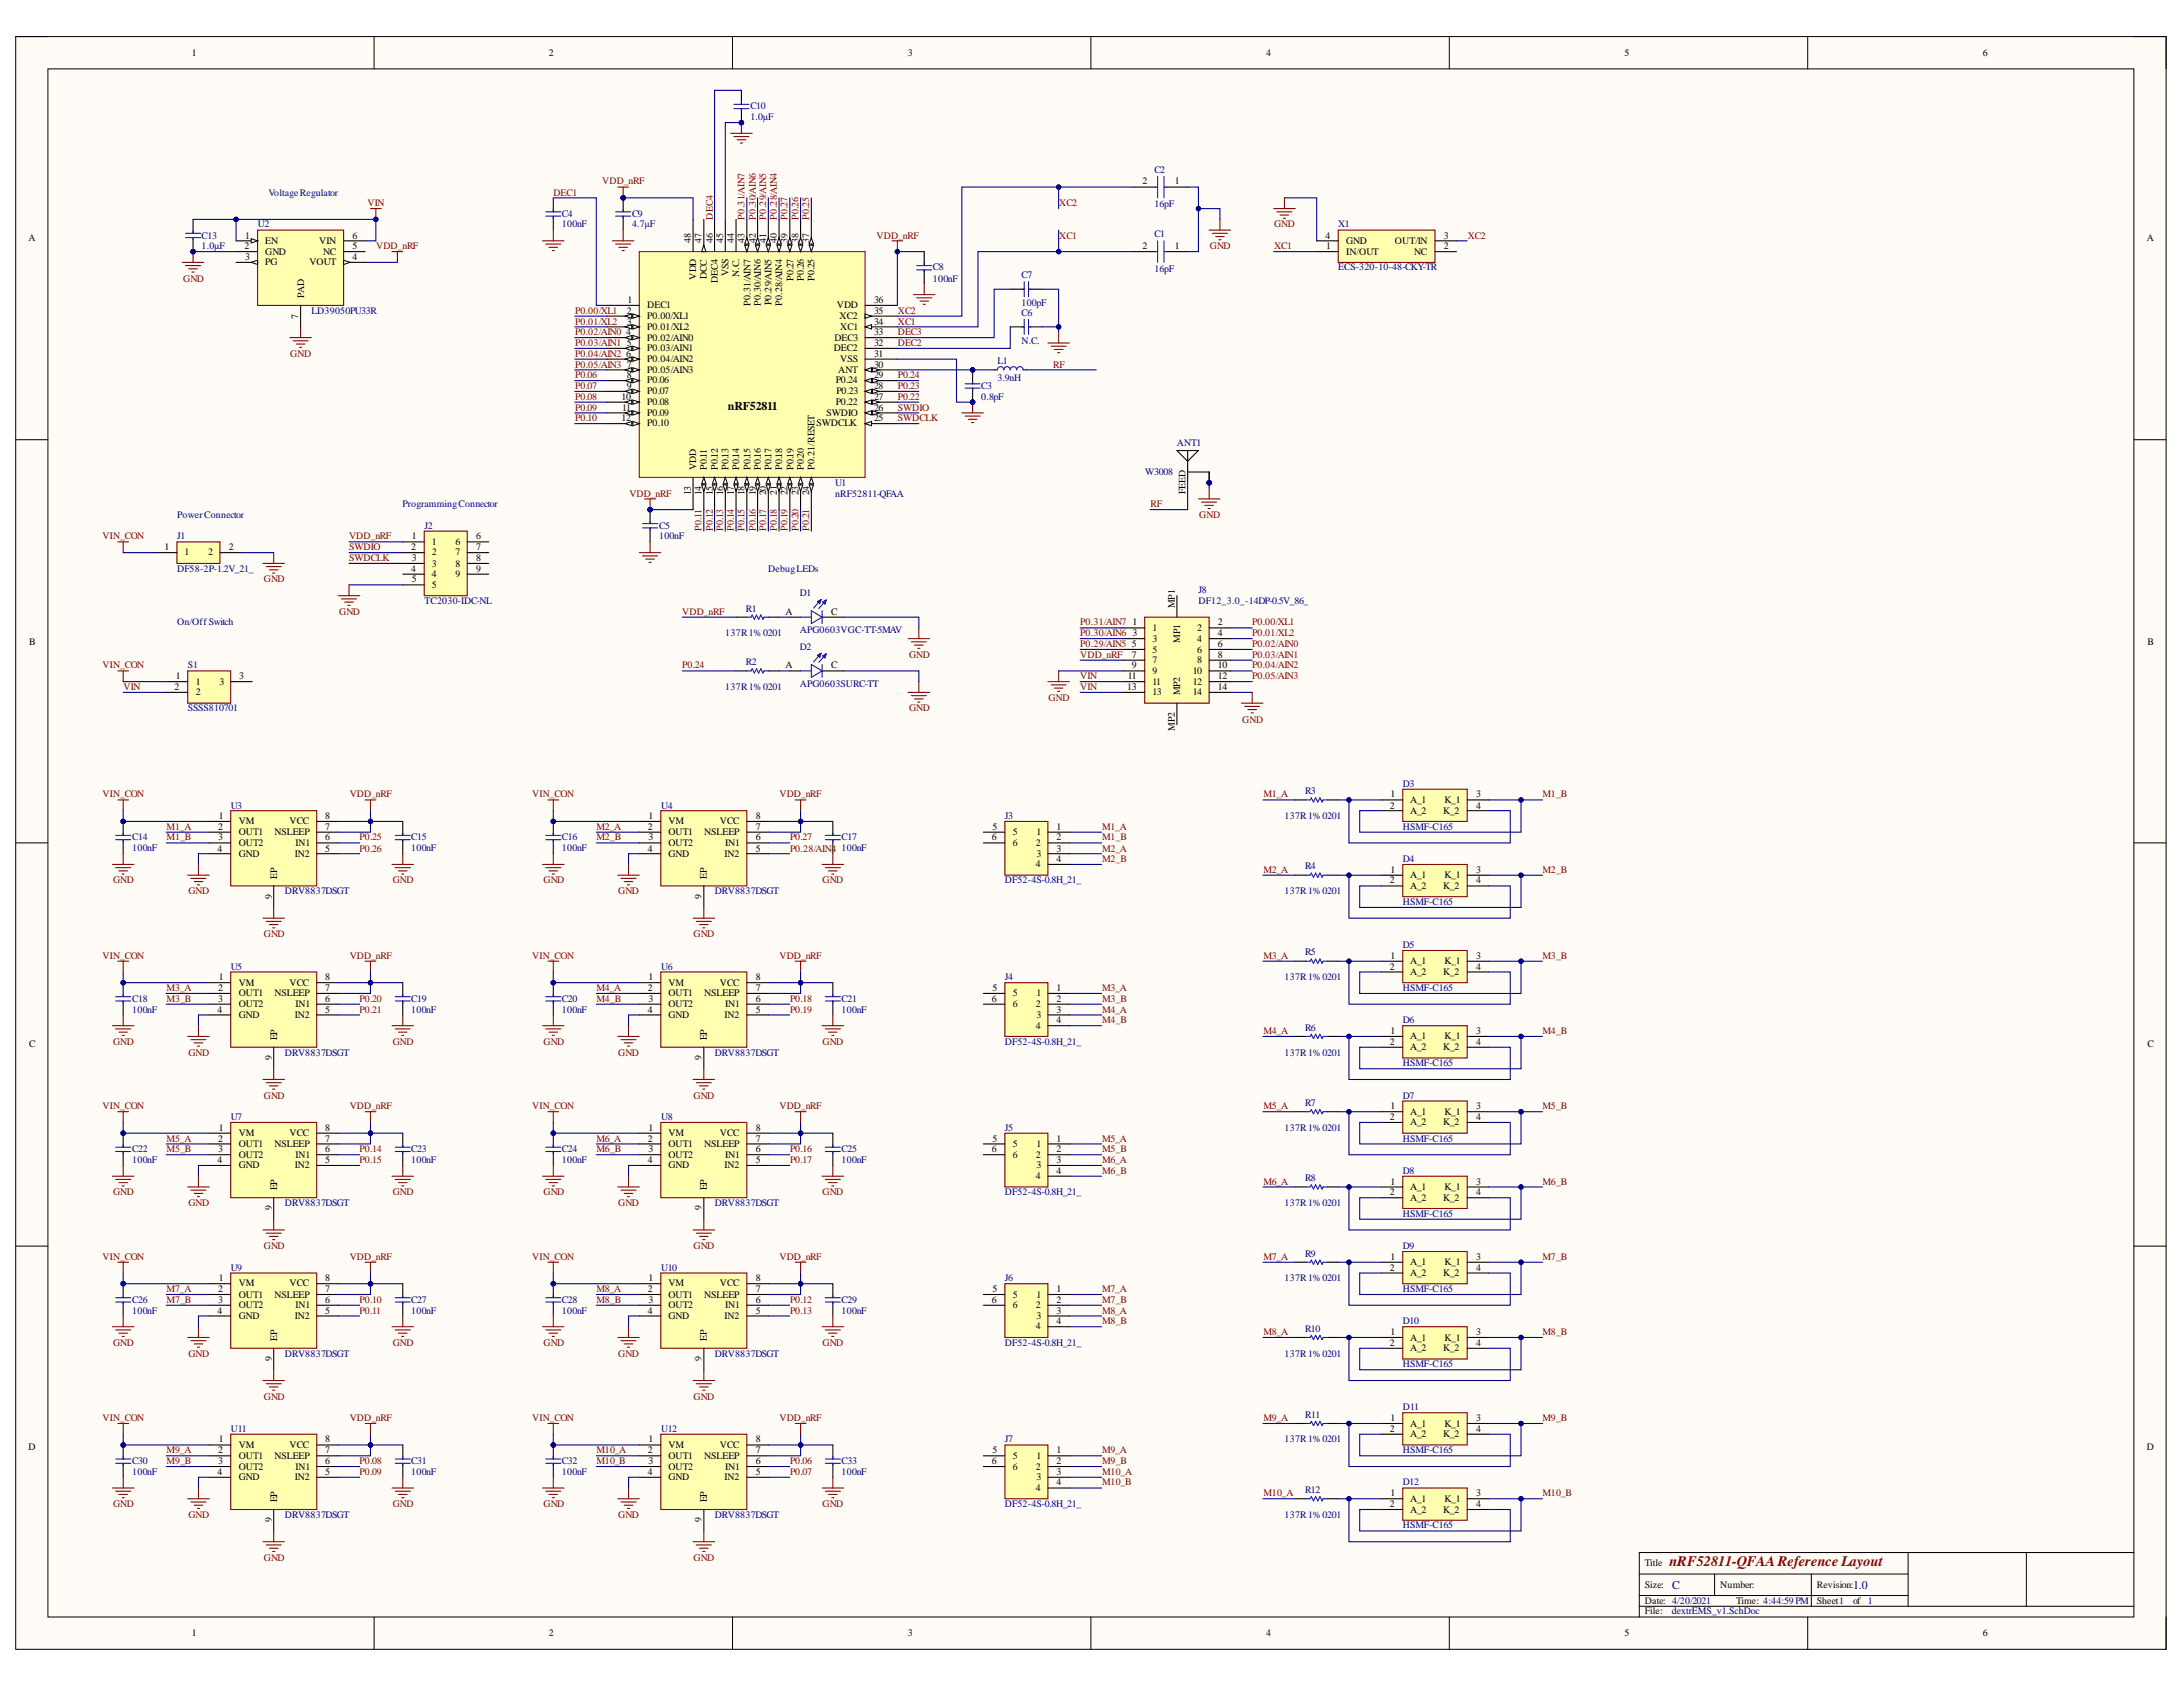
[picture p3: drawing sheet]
<svg xmlns="http://www.w3.org/2000/svg" width="279mm" height="216mm" viewBox="0 0 279 216" stroke-linecap="round" stroke-linejoin="round" font-family="sans-serif">
<defs><g id="words">
<text font-size="1.9" fill="#800000" x="213.7" y="200.4">nRF52811-QFAA Reference Layout</text>
<text font-size="1.5" x="93.2" y="52.5">nRF52811</text>
<g font-size="1.5" fill="#000080">
<text x="214" y="203.3">C</text>
<text x="237.2" y="203.3">1.0</text>
</g>
<g font-size="1.3">
<text x="24.5" y="7.1">1</text>
<text x="70.2" y="7.1">2</text>
<text x="116.2" y="7.1">3</text>
<text x="162" y="7.1">4</text>
<text x="207.9" y="7.1">5</text>
<text x="253.8" y="7.1">6</text>
<text x="146.2" y="23.6">2</text>
<text x="150.4" y="23.6">1</text>
<text x="3.6" y="30.9">A</text>
<text x="31.3" y="31.9">2</text>
<text x="31.4" y="30.5">1</text>
<text x="31.4" y="33.3">3</text>
<text x="33.9" y="31.2">EN</text>
<text x="33.9" y="32.6">GND</text>
<text x="33.9" y="33.9">PG</text>
<text x="39.6" y="33.9">VOUT</text>
<text x="40.9" y="31.2">VIN</text>
<text x="41.4" y="32.6">NC</text>
<text x="45.1" y="31.9">5</text>
<text x="45.1" y="30.5">6</text>
<text x="45.1" y="33.3">4</text>
<text x="88.4" y="31.1" transform="rotate(-90 88.4 31.1)">48</text>
<text x="89.1" y="35.8" transform="rotate(-90 89.1 35.8)">VDD</text>
<text x="89.8" y="31.1" transform="rotate(-90 89.8 31.1)">47</text>
<text x="90.5" y="35.7" transform="rotate(-90 90.5 35.7)">DCC</text>
<text x="91.2" y="31.1" transform="rotate(-90 91.2 31.1)">46</text>
<text x="92.6" y="31.1" transform="rotate(-90 92.6 31.1)">45</text>
<text x="93.2" y="35.4" transform="rotate(-90 93.2 35.4)">VSS</text>
<text x="93.9" y="31.1" transform="rotate(-90 93.9 31.1)">44</text>
<text x="94.6" y="35.5" transform="rotate(-90 94.6 35.5)">N.C.</text>
<text x="95.3" y="31.1" transform="rotate(-90 95.3 31.1)">43</text>
<text x="96.7" y="31.1" transform="rotate(-90 96.7 31.1)">42</text>
<text x="98.1" y="31.1" transform="rotate(-90 98.1 31.1)">41</text>
<text x="99.4" y="31.1" transform="rotate(-90 99.4 31.1)">40</text>
<text x="100.8" y="31.1" transform="rotate(-90 100.8 31.1)">39</text>
<text x="101.5" y="36" transform="rotate(-90 101.5 36)">P0.27</text>
<text x="102.2" y="31.1" transform="rotate(-90 102.2 31.1)">38</text>
<text x="102.9" y="36" transform="rotate(-90 102.9 36)">P0.26</text>
<text x="103.6" y="31.1" transform="rotate(-90 103.6 31.1)">37</text>
<text x="104.2" y="36" transform="rotate(-90 104.2 36)">P0.25</text>
<text x="146.2" y="31.9">2</text>
<text x="150.4" y="31.9">1</text>
<text x="169.7" y="30.5">4</text>
<text x="169.7" y="31.9">1</text>
<text x="172.3" y="32.6">IN/OUT</text>
<text x="172.3" y="31.2">GND</text>
<text x="178.5" y="31.2">OUT/IN</text>
<text x="181" y="32.6">NC</text>
<text x="184.8" y="30.5">3</text>
<text x="184.8" y="31.9">2</text>
<text x="274.8" y="30.9">A</text>
<text x="38.2" y="40.8" transform="rotate(-90 38.2 40.8)">7</text>
<text x="38.9" y="38.1" transform="rotate(-90 38.9 38.1)">PAD</text>
<text x="80.2" y="40.2">2</text>
<text x="80.2" y="41.5">3</text>
<text x="80.3" y="38.8">1</text>
<text x="82.8" y="39.4">DEC1</text>
<text x="82.8" y="40.9">P0.00/XL1</text>
<text x="91.9" y="36.2" transform="rotate(-90 91.9 36.2)">DEC4</text>
<text x="96" y="39.2" transform="rotate(-90 96 39.2)">P0.31/AIN7</text>
<text x="97.4" y="39.2" transform="rotate(-90 97.4 39.2)">P0.30/AIN6</text>
<text x="98.7" y="39.1" transform="rotate(-90 98.7 39.1)">P0.29/AIN5</text>
<text x="100.1" y="39.2" transform="rotate(-90 100.1 39.2)">P0.28/AIN4</text>
<text x="107.1" y="39.4">VDD</text>
<text x="107.5" y="40.9">XC2</text>
<text x="111.9" y="41.5">34</text>
<text x="111.9" y="38.8">36</text>
<text x="111.9" y="40.2">35</text>
<text x="80.1" y="42.9">4</text>
<text x="80.1" y="45.7">6</text>
<text x="80.2" y="44.3">5</text>
<text x="80.2" y="47">7</text>
<text x="82.8" y="42.2">P0.01/XL2</text>
<text x="82.8" y="43.6">P0.02/AIN0</text>
<text x="82.8" y="44.9">P0.03/AIN1</text>
<text x="82.8" y="46.4">P0.04/AIN2</text>
<text x="82.8" y="47.7">P0.05/AIN3</text>
<text x="106.7" y="44.9">DEC2</text>
<text x="106.8" y="43.6">DEC3</text>
<text x="107.3" y="47.7">ANT</text>
<text x="107.5" y="46.4">VSS</text>
<text x="107.5" y="42.2">XC1</text>
<text x="111.9" y="45.7">31</text>
<text x="111.9" y="44.3">32</text>
<text x="111.9" y="47">30</text>
<text x="111.9" y="42.9">33</text>
<text x="79.5" y="53.9">12</text>
<text x="79.5" y="51.2">10</text>
<text x="79.6" y="52.5">11</text>
<text x="80.2" y="48.4">8</text>
<text x="80.2" y="49.8">9</text>
<text x="82.8" y="49.1">P0.06</text>
<text x="82.8" y="50.4">P0.07</text>
<text x="82.8" y="51.9">P0.08</text>
<text x="82.8" y="53.2">P0.09</text>
<text x="105.8" y="53.2">SWDIO</text>
<text x="107" y="51.9">P0.22</text>
<text x="107" y="49.1">P0.24</text>
<text x="107" y="50.4">P0.23</text>
<text x="111.9" y="51.2">27</text>
<text x="111.9" y="48.4">29</text>
<text x="111.9" y="49.8">28</text>
<text x="111.9" y="53.9">25</text>
<text x="111.9" y="52.5">26</text>
<text x="82.8" y="54.6">P0.10</text>
<text x="104.5" y="54.6">SWDCLK</text>
<text x="88.4" y="63.4" transform="rotate(-90 88.4 63.4)">13</text>
<text x="89.1" y="60.2" transform="rotate(-90 89.1 60.2)">VDD</text>
<text x="89.8" y="63.4" transform="rotate(-90 89.8 63.4)">14</text>
<text x="90.5" y="60.2" transform="rotate(-90 90.5 60.2)">P0.11</text>
<text x="91.2" y="63.4" transform="rotate(-90 91.2 63.4)">15</text>
<text x="91.9" y="60.2" transform="rotate(-90 91.9 60.2)">P0.12</text>
<text x="92.6" y="63.4" transform="rotate(-90 92.6 63.4)">16</text>
<text x="93.2" y="60.2" transform="rotate(-90 93.2 60.2)">P0.13</text>
<text x="93.9" y="63.4" transform="rotate(-90 93.9 63.4)">17</text>
<text x="94.6" y="60.2" transform="rotate(-90 94.6 60.2)">P0.14</text>
<text x="95.3" y="63.4" transform="rotate(-90 95.3 63.4)">18</text>
<text x="96" y="60.2" transform="rotate(-90 96 60.2)">P0.15</text>
<text x="96.7" y="63.4" transform="rotate(-90 96.7 63.4)">19</text>
<text x="97.4" y="60.2" transform="rotate(-90 97.4 60.2)">P0.16</text>
<text x="98.1" y="63.4" transform="rotate(-90 98.1 63.4)">20</text>
<text x="98.7" y="60.2" transform="rotate(-90 98.7 60.2)">P0.17</text>
<text x="99.4" y="63.3" transform="rotate(-90 99.4 63.3)">21</text>
<text x="100.1" y="60.2" transform="rotate(-90 100.1 60.2)">P0.18</text>
<text x="100.8" y="63.4" transform="rotate(-90 100.8 63.4)">22</text>
<text x="101.5" y="60.2" transform="rotate(-90 101.5 60.2)">P0.19</text>
<text x="102.2" y="63.4" transform="rotate(-90 102.2 63.4)">23</text>
<text x="102.9" y="60.2" transform="rotate(-90 102.9 60.2)">P0.20</text>
<text x="103.6" y="63.4" transform="rotate(-90 103.6 63.4)">24</text>
<text x="104.2" y="60.2" transform="rotate(-90 104.2 60.2)">P0.21/RESET</text>
<text x="151.7" y="63.2" transform="rotate(-90 151.7 63.2)">FEED</text>
<text x="21.1" y="70.4">1</text>
<text x="23.6" y="71.1">1</text>
<text x="26.7" y="71.1">2</text>
<text x="29.3" y="70.4">2</text>
<text x="52.6" y="70.4">2</text>
<text x="52.7" y="69">1</text>
<text x="52.7" y="71.8">3</text>
<text x="55.3" y="69.7">1</text>
<text x="55.3" y="71.1">2</text>
<text x="58.3" y="69.7">6</text>
<text x="58.3" y="71.1">7</text>
<text x="60.9" y="69">6</text>
<text x="60.9" y="70.4">7</text>
<text x="60.9" y="71.8">8</text>
<text x="52.6" y="73.2">4</text>
<text x="52.7" y="74.5">5</text>
<text x="55.3" y="72.5">3</text>
<text x="55.3" y="73.9">4</text>
<text x="55.3" y="75.2">5</text>
<text x="58.3" y="72.5">8</text>
<text x="58.3" y="73.9">9</text>
<text x="60.9" y="73.2">9</text>
<text x="150.4" y="77.8" transform="rotate(-90 150.4 77.8)">MP1</text>
<text x="3.7" y="82.5">B</text>
<text x="100.5" y="78.7">A</text>
<text x="106.4" y="78.7">C</text>
<text x="144.9" y="82.8">5</text>
<text x="145" y="80">1</text>
<text x="145" y="81.4">3</text>
<text x="147.5" y="80.7">1</text>
<text x="147.5" y="82.2">3</text>
<text x="147.5" y="83.5">5</text>
<text x="151" y="82.2" transform="rotate(-90 151 82.2)">MP1</text>
<text x="153.2" y="80.7">2</text>
<text x="153.2" y="82.2">4</text>
<text x="153.2" y="83.5">6</text>
<text x="155.9" y="80">2</text>
<text x="155.9" y="81.4">4</text>
<text x="155.9" y="82.8">6</text>
<text x="274.8" y="82.5">B</text>
<text x="22.3" y="88.3">2</text>
<text x="22.5" y="86.9">1</text>
<text x="25" y="87.7">1</text>
<text x="25" y="89">2</text>
<text x="28.1" y="87.7">3</text>
<text x="30.6" y="86.9">3</text>
<text x="100.5" y="85.5">A</text>
<text x="106.4" y="85.5">C</text>
<text x="144.3" y="88.3">13</text>
<text x="144.4" y="86.9">11</text>
<text x="144.9" y="84.2">7</text>
<text x="144.9" y="85.5">9</text>
<text x="147.5" y="84.9">7</text>
<text x="147.5" y="86.2">9</text>
<text x="147.5" y="87.7">11</text>
<text x="147.5" y="89">13</text>
<text x="151" y="89" transform="rotate(-90 151 89)">MP2</text>
<text x="152.7" y="86.2">10</text>
<text x="152.7" y="87.7">12</text>
<text x="152.7" y="89">14</text>
<text x="153.2" y="84.9">8</text>
<text x="155.9" y="85.5">10</text>
<text x="155.9" y="86.9">12</text>
<text x="155.9" y="88.3">14</text>
<text x="155.9" y="84.2">8</text>
<text x="150.4" y="93.5" transform="rotate(-90 150.4 93.5)">MP2</text>
<text x="27.9" y="106.2">2</text>
<text x="27.9" y="107.5">3</text>
<text x="28" y="104.8">1</text>
<text x="30.5" y="105.5">VM</text>
<text x="30.5" y="106.9">OUT1</text>
<text x="35.1" y="106.9">NSLEEP</text>
<text x="37.1" y="105.5">VCC</text>
<text x="41.6" y="106.2">7</text>
<text x="41.6" y="104.8">8</text>
<text x="41.6" y="107.5">6</text>
<text x="82.9" y="106.2">2</text>
<text x="83" y="104.8">1</text>
<text x="83" y="107.5">3</text>
<text x="85.5" y="105.5">VM</text>
<text x="85.5" y="106.9">OUT1</text>
<text x="90.1" y="106.9">NSLEEP</text>
<text x="92.1" y="105.5">VCC</text>
<text x="96.7" y="106.2">7</text>
<text x="96.7" y="104.8">8</text>
<text x="96.7" y="107.5">6</text>
<text x="126.9" y="107.5">6</text>
<text x="127" y="106.2">5</text>
<text x="129.6" y="106.9">5</text>
<text x="132.7" y="106.9">1</text>
<text x="135.2" y="106.2">1</text>
<text x="135.2" y="107.5">2</text>
<text x="177.9" y="103.5">2</text>
<text x="178" y="102">1</text>
<text x="180.5" y="102.7">A_1</text>
<text x="180.5" y="104.2">A_2</text>
<text x="184.7" y="104.2">K_2</text>
<text x="184.9" y="102.7">K_1</text>
<text x="189" y="103.5">4</text>
<text x="189" y="102">3</text>
<text x="27.8" y="109">4</text>
<text x="30.5" y="108.3">OUT2</text>
<text x="30.5" y="109.7">GND</text>
<text x="35.5" y="112.4" transform="rotate(-90 35.5 112.4)">EP</text>
<text x="37.7" y="109.7">IN2</text>
<text x="37.8" y="108.3">IN1</text>
<text x="41.6" y="109">5</text>
<text x="82.9" y="109">4</text>
<text x="85.5" y="108.3">OUT2</text>
<text x="85.5" y="109.7">GND</text>
<text x="90.5" y="112.4" transform="rotate(-90 90.5 112.4)">EP</text>
<text x="92.7" y="109.7">IN2</text>
<text x="92.8" y="108.3">IN1</text>
<text x="96.7" y="109">5</text>
<text x="129.6" y="108.3">6</text>
<text x="132.6" y="108.3">2</text>
<text x="132.6" y="111">4</text>
<text x="132.7" y="109.7">3</text>
<text x="135.2" y="109">3</text>
<text x="135.2" y="110.3">4</text>
<text x="177.9" y="113">2</text>
<text x="178" y="111.7">1</text>
<text x="180.5" y="112.4">A_1</text>
<text x="180.5" y="113.8">A_2</text>
<text x="184.7" y="113.8">K_2</text>
<text x="184.9" y="112.4">K_1</text>
<text x="189" y="113">4</text>
<text x="189" y="111.7">3</text>
<text x="34.8" y="115.1" transform="rotate(-90 34.8 115.1)">9</text>
<text x="89.8" y="115.1" transform="rotate(-90 89.8 115.1)">9</text>
<text x="28" y="125.5">1</text>
<text x="41.6" y="125.5">8</text>
<text x="83" y="125.5">1</text>
<text x="96.7" y="125.5">8</text>
<text x="177.9" y="124.1">2</text>
<text x="178" y="122.7">1</text>
<text x="180.5" y="123.4">A_1</text>
<text x="180.5" y="124.8">A_2</text>
<text x="184.7" y="124.8">K_2</text>
<text x="184.9" y="123.4">K_1</text>
<text x="189" y="124.1">4</text>
<text x="189" y="122.7">3</text>
<text x="27.8" y="129.6">4</text>
<text x="27.9" y="126.8">2</text>
<text x="27.9" y="128.2">3</text>
<text x="30.5" y="126.1">VM</text>
<text x="30.5" y="127.5">OUT1</text>
<text x="30.5" y="128.9">OUT2</text>
<text x="30.5" y="130.3">GND</text>
<text x="35.1" y="127.5">NSLEEP</text>
<text x="37.1" y="126.1">VCC</text>
<text x="37.7" y="130.3">IN2</text>
<text x="37.8" y="128.9">IN1</text>
<text x="41.6" y="126.8">7</text>
<text x="41.6" y="129.6">5</text>
<text x="41.6" y="128.2">6</text>
<text x="82.9" y="126.8">2</text>
<text x="82.9" y="129.6">4</text>
<text x="83" y="128.2">3</text>
<text x="85.5" y="126.1">VM</text>
<text x="85.5" y="127.5">OUT1</text>
<text x="85.5" y="128.9">OUT2</text>
<text x="85.5" y="130.3">GND</text>
<text x="90.1" y="127.5">NSLEEP</text>
<text x="92.1" y="126.1">VCC</text>
<text x="92.7" y="130.3">IN2</text>
<text x="92.8" y="128.9">IN1</text>
<text x="96.7" y="126.8">7</text>
<text x="96.7" y="129.6">5</text>
<text x="96.7" y="128.2">6</text>
<text x="126.9" y="128.2">6</text>
<text x="127" y="126.8">5</text>
<text x="129.6" y="127.5">5</text>
<text x="129.6" y="128.9">6</text>
<text x="132.6" y="128.9">2</text>
<text x="132.6" y="131.6">4</text>
<text x="132.7" y="127.5">1</text>
<text x="132.7" y="130.3">3</text>
<text x="135.2" y="126.8">1</text>
<text x="135.2" y="129.6">3</text>
<text x="135.2" y="128.2">2</text>
<text x="135.2" y="131">4</text>
<text x="3.7" y="134">C</text>
<text x="34.8" y="135.7" transform="rotate(-90 34.8 135.7)">9</text>
<text x="35.5" y="133.1" transform="rotate(-90 35.5 133.1)">EP</text>
<text x="89.8" y="135.7" transform="rotate(-90 89.8 135.7)">9</text>
<text x="90.5" y="133.1" transform="rotate(-90 90.5 133.1)">EP</text>
<text x="177.9" y="133.7">2</text>
<text x="178" y="132.3">1</text>
<text x="180.5" y="133">A_1</text>
<text x="180.5" y="134.4">A_2</text>
<text x="184.7" y="134.4">K_2</text>
<text x="184.9" y="133">K_1</text>
<text x="189" y="133.7">4</text>
<text x="189" y="132.3">3</text>
<text x="274.8" y="134">C</text>
<text x="177.9" y="143.3">2</text>
<text x="178" y="142">1</text>
<text x="180.5" y="142.6">A_1</text>
<text x="180.5" y="144">A_2</text>
<text x="184.7" y="144">K_2</text>
<text x="184.9" y="142.6">K_1</text>
<text x="189" y="143.3">4</text>
<text x="189" y="142">3</text>
<text x="27.8" y="148.8">4</text>
<text x="27.9" y="146.1">2</text>
<text x="27.9" y="147.5">3</text>
<text x="28" y="144.8">1</text>
<text x="30.5" y="145.4">VM</text>
<text x="30.5" y="146.8">OUT1</text>
<text x="30.5" y="148.1">OUT2</text>
<text x="30.5" y="149.5">GND</text>
<text x="35.1" y="146.8">NSLEEP</text>
<text x="37.1" y="145.4">VCC</text>
<text x="37.7" y="149.5">IN2</text>
<text x="37.8" y="148.1">IN1</text>
<text x="41.6" y="146.1">7</text>
<text x="41.6" y="144.8">8</text>
<text x="41.6" y="148.8">5</text>
<text x="41.6" y="147.5">6</text>
<text x="82.9" y="146.1">2</text>
<text x="82.9" y="148.8">4</text>
<text x="83" y="144.8">1</text>
<text x="83" y="147.5">3</text>
<text x="85.5" y="145.4">VM</text>
<text x="85.5" y="146.8">OUT1</text>
<text x="85.5" y="148.1">OUT2</text>
<text x="85.5" y="149.5">GND</text>
<text x="90.1" y="146.8">NSLEEP</text>
<text x="92.1" y="145.4">VCC</text>
<text x="92.7" y="149.5">IN2</text>
<text x="92.8" y="148.1">IN1</text>
<text x="96.7" y="146.1">7</text>
<text x="96.7" y="144.8">8</text>
<text x="96.7" y="148.8">5</text>
<text x="96.7" y="147.5">6</text>
<text x="126.9" y="147.5">6</text>
<text x="127" y="146.1">5</text>
<text x="129.6" y="146.8">5</text>
<text x="129.6" y="148.1">6</text>
<text x="132.6" y="148.1">2</text>
<text x="132.7" y="146.8">1</text>
<text x="132.7" y="149.5">3</text>
<text x="135.2" y="146.1">1</text>
<text x="135.2" y="148.8">3</text>
<text x="135.2" y="147.5">2</text>
<text x="34.8" y="154.9" transform="rotate(-90 34.8 154.9)">9</text>
<text x="35.5" y="152.3" transform="rotate(-90 35.5 152.3)">EP</text>
<text x="89.8" y="154.9" transform="rotate(-90 89.8 154.9)">9</text>
<text x="90.5" y="152.3" transform="rotate(-90 90.5 152.3)">EP</text>
<text x="132.6" y="150.9">4</text>
<text x="135.2" y="150.3">4</text>
<text x="177.9" y="153">2</text>
<text x="178" y="151.6">1</text>
<text x="180.5" y="152.3">A_1</text>
<text x="180.5" y="153.6">A_2</text>
<text x="184.7" y="153.6">K_2</text>
<text x="184.9" y="152.3">K_1</text>
<text x="189" y="153">4</text>
<text x="189" y="151.6">3</text>
<text x="178" y="161.3">1</text>
<text x="180.5" y="161.9">A_1</text>
<text x="184.9" y="161.9">K_1</text>
<text x="189" y="161.3">3</text>
<text x="27.9" y="165.3">2</text>
<text x="27.9" y="166.8">3</text>
<text x="28" y="164">1</text>
<text x="30.5" y="164.6">VM</text>
<text x="30.5" y="166.1">OUT1</text>
<text x="30.5" y="167.4">OUT2</text>
<text x="35.1" y="166.1">NSLEEP</text>
<text x="37.1" y="164.6">VCC</text>
<text x="37.8" y="167.4">IN1</text>
<text x="41.6" y="165.3">7</text>
<text x="41.6" y="164">8</text>
<text x="41.6" y="166.8">6</text>
<text x="82.9" y="165.3">2</text>
<text x="83" y="164">1</text>
<text x="83" y="166.8">3</text>
<text x="85.5" y="164.6">VM</text>
<text x="85.5" y="166.1">OUT1</text>
<text x="85.5" y="167.4">OUT2</text>
<text x="90.1" y="166.1">NSLEEP</text>
<text x="92.1" y="164.6">VCC</text>
<text x="92.8" y="167.4">IN1</text>
<text x="96.7" y="165.3">7</text>
<text x="96.7" y="164">8</text>
<text x="96.7" y="166.8">6</text>
<text x="126.9" y="166.8">6</text>
<text x="127" y="165.3">5</text>
<text x="129.6" y="166.1">5</text>
<text x="129.6" y="167.4">6</text>
<text x="132.6" y="167.4">2</text>
<text x="132.7" y="166.1">1</text>
<text x="135.2" y="165.3">1</text>
<text x="135.2" y="166.8">2</text>
<text x="177.9" y="162.6">2</text>
<text x="180.5" y="163.3">A_2</text>
<text x="184.7" y="163.3">K_2</text>
<text x="189" y="162.6">4</text>
<text x="27.8" y="168.1">4</text>
<text x="30.5" y="168.8">GND</text>
<text x="35.5" y="171.6" transform="rotate(-90 35.5 171.6)">EP</text>
<text x="37.7" y="168.8">IN2</text>
<text x="41.6" y="168.1">5</text>
<text x="82.9" y="168.1">4</text>
<text x="85.5" y="168.8">GND</text>
<text x="90.5" y="171.6" transform="rotate(-90 90.5 171.6)">EP</text>
<text x="92.7" y="168.8">IN2</text>
<text x="96.7" y="168.1">5</text>
<text x="132.6" y="170.1">4</text>
<text x="132.7" y="168.8">3</text>
<text x="135.2" y="168.1">3</text>
<text x="135.2" y="169.5">4</text>
<text x="177.9" y="172.3">2</text>
<text x="178" y="170.9">1</text>
<text x="180.5" y="171.6">A_1</text>
<text x="180.5" y="172.9">A_2</text>
<text x="184.7" y="172.9">K_2</text>
<text x="184.9" y="171.6">K_1</text>
<text x="189" y="172.3">4</text>
<text x="189" y="170.9">3</text>
<text x="34.8" y="174.2" transform="rotate(-90 34.8 174.2)">9</text>
<text x="89.8" y="174.2" transform="rotate(-90 89.8 174.2)">9</text>
<text x="3.6" y="185.6">D</text>
<text x="27.9" y="186">2</text>
<text x="28" y="184.6">1</text>
<text x="30.5" y="185.3">VM</text>
<text x="37.1" y="185.3">VCC</text>
<text x="41.6" y="186">7</text>
<text x="41.6" y="184.6">8</text>
<text x="82.9" y="186">2</text>
<text x="83" y="184.6">1</text>
<text x="85.5" y="185.3">VM</text>
<text x="92.1" y="185.3">VCC</text>
<text x="96.7" y="186">7</text>
<text x="96.7" y="184.6">8</text>
<text x="127" y="186">5</text>
<text x="135.2" y="186">1</text>
<text x="177.9" y="183.3">2</text>
<text x="178" y="181.9">1</text>
<text x="180.5" y="182.6">A_1</text>
<text x="180.5" y="183.9">A_2</text>
<text x="184.7" y="183.9">K_2</text>
<text x="184.9" y="182.6">K_1</text>
<text x="189" y="183.3">4</text>
<text x="189" y="181.9">3</text>
<text x="274.8" y="185.6">D</text>
<text x="27.8" y="188.8">4</text>
<text x="27.9" y="187.4">3</text>
<text x="30.5" y="186.7">OUT1</text>
<text x="30.5" y="188.1">OUT2</text>
<text x="30.5" y="189.4">GND</text>
<text x="35.1" y="186.7">NSLEEP</text>
<text x="37.7" y="189.4">IN2</text>
<text x="37.8" y="188.1">IN1</text>
<text x="41.6" y="188.8">5</text>
<text x="41.6" y="187.4">6</text>
<text x="82.9" y="188.8">4</text>
<text x="83" y="187.4">3</text>
<text x="85.5" y="186.7">OUT1</text>
<text x="85.5" y="188.1">OUT2</text>
<text x="85.5" y="189.4">GND</text>
<text x="90.1" y="186.7">NSLEEP</text>
<text x="92.7" y="189.4">IN2</text>
<text x="92.8" y="188.1">IN1</text>
<text x="96.7" y="188.8">5</text>
<text x="96.7" y="187.4">6</text>
<text x="126.9" y="187.4">6</text>
<text x="129.6" y="186.7">5</text>
<text x="129.6" y="188.1">6</text>
<text x="132.6" y="188.1">2</text>
<text x="132.6" y="190.8">4</text>
<text x="132.7" y="186.7">1</text>
<text x="132.7" y="189.4">3</text>
<text x="135.2" y="188.8">3</text>
<text x="135.2" y="187.4">2</text>
<text x="135.2" y="190.1">4</text>
<text x="178" y="191.5">1</text>
<text x="189" y="191.5">3</text>
<text x="34.8" y="194.8" transform="rotate(-90 34.8 194.8)">9</text>
<text x="35.5" y="192.2" transform="rotate(-90 35.5 192.2)">EP</text>
<text x="89.8" y="194.8" transform="rotate(-90 89.8 194.8)">9</text>
<text x="90.5" y="192.2" transform="rotate(-90 90.5 192.2)">EP</text>
<text x="177.9" y="192.9">2</text>
<text x="180.5" y="192.2">A_1</text>
<text x="180.5" y="193.6">A_2</text>
<text x="184.7" y="193.6">K_2</text>
<text x="184.9" y="192.2">K_1</text>
<text x="189" y="192.9">4</text>
<text x="210.5" y="200.4">Title</text>
<text x="210.5" y="203.2">Size:</text>
<text x="220.2" y="203.2">Number:</text>
<text x="232.5" y="203.2">Revision:</text>
<text x="24.5" y="209.4">1</text>
<text x="70.2" y="209.4">2</text>
<text x="116.2" y="209.4">3</text>
<text x="162" y="209.4">4</text>
<text x="207.9" y="209.4">5</text>
<text x="210.5" y="205.3">Date: 4/20/2021</text>
<text x="210.5" y="206.6">File:</text>
<text x="222.2" y="205.3">Time: 4:44:59 PM</text>
<text x="232.5" y="205.3">Sheet1</text>
<text x="237.2" y="205.3">of 1</text>
<text x="253.8" y="209.4">6</text>
</g>
<g font-size="1.3" fill="#000080">
<text x="96" y="14">C10</text>
<text x="96" y="15.4">1.0µF</text>
<text x="147.7" y="22.1">C2</text>
<text x="33" y="29.1">U2</text>
<text x="34.4" y="25">VoltageRegulator</text>
<text x="71.9" y="27.8">C4</text>
<text x="71.9" y="29.1">100nF</text>
<text x="80.9" y="27.8">C9</text>
<text x="80.9" y="29.1">4.7µF</text>
<text x="147.7" y="26.5">16pF</text>
<text x="171.3" y="29.1">X1</text>
<text x="25.8" y="30.5">C13</text>
<text x="25.8" y="31.9">1.0µF</text>
<text x="119.4" y="34.6">C8</text>
<text x="130.7" y="35.6">C7</text>
<text x="147.7" y="30.4">C1</text>
<text x="147.7" y="34.8">16pF</text>
<text x="171.3" y="34.6">ECS-320-10-48-CKY-TR</text>
<text x="39.9" y="40.2">LD39050PU33R</text>
<text x="119.4" y="36">100nF</text>
<text x="130.7" y="39.2">100pF</text>
<text x="130.7" y="40.4">C6</text>
<text x="127.7" y="46.6">L1</text>
<text x="130.7" y="44">N.C.</text>
<text x="125.6" y="49.8">C3</text>
<text x="125.6" y="51.2">0.8pF</text>
<text x="127.7" y="48.8">3.9nH</text>
<text x="150.6" y="57">ANT1</text>
<text x="51.5" y="64.9">ProgrammingConnector</text>
<text x="106.9" y="62.2">U1</text>
<text x="106.9" y="63.5">nRF52811-QFAA</text>
<text x="146.6" y="60.8">W3008</text>
<text x="22.7" y="66.3">PowerConnector</text>
<text x="22.7" y="69">J1</text>
<text x="54.3" y="67.7">J2</text>
<text x="84.4" y="67.7">C5</text>
<text x="84.4" y="69">100nF</text>
<text x="22.7" y="73.2">DF58-2P-1.2V_21_</text>
<text x="54.3" y="77.3">TC2030-IDC-NL</text>
<text x="98.3" y="73.2">Debug LEDs</text>
<text x="102.4" y="76.3">D1</text>
<text x="153.4" y="75.9">J8</text>
<text x="153.4" y="77.3">DF12_3.0_-14DP-0.5V_86_</text>
<text x="22.7" y="80">On/Off Switch</text>
<text x="92.8" y="81.4">137R 1% 0201</text>
<text x="95.4" y="78.3">R1</text>
<text x="102.4" y="83.2">D2</text>
<text x="102.4" y="81.1">APG0603VGC-TT-5MAV</text>
<text x="24" y="85.5">S1</text>
<text x="92.8" y="88.3">137R 1% 0201</text>
<text x="95.4" y="85.1">R2</text>
<text x="102.4" y="87.9">APG0603SURC-TT</text>
<text x="24" y="91">SSSS810701</text>
<text x="167" y="101.6">R3</text>
<text x="179.6" y="100.7">D3</text>
<text x="16.9" y="107.5">C14</text>
<text x="29.5" y="103.5">U3</text>
<text x="52.6" y="107.5">C15</text>
<text x="71.9" y="107.5">C16</text>
<text x="84.6" y="103.5">U4</text>
<text x="107.7" y="107.5">C17</text>
<text x="128.6" y="104.8">J3</text>
<text x="164.4" y="104.8">137R 1% 0201</text>
<text x="179.6" y="106.2">HSMF-C165</text>
<text x="16.9" y="109">100nF</text>
<text x="52.6" y="109">100nF</text>
<text x="71.9" y="109">100nF</text>
<text x="107.7" y="109">100nF</text>
<text x="128.6" y="113">DF52-4S-0.8H_21_</text>
<text x="167" y="111.3">R4</text>
<text x="179.6" y="110.3">D4</text>
<text x="36.5" y="114.5">DRV8837DSGT</text>
<text x="91.5" y="114.5">DRV8837DSGT</text>
<text x="164.4" y="114.5">137R 1% 0201</text>
<text x="179.6" y="115.8">HSMF-C165</text>
<text x="29.5" y="124.1">U5</text>
<text x="84.6" y="124.1">U6</text>
<text x="128.6" y="125.5">J4</text>
<text x="164.4" y="125.5">137R 1% 0201</text>
<text x="167" y="122.3">R5</text>
<text x="179.6" y="121.3">D5</text>
<text x="16.9" y="128.2">C18</text>
<text x="16.9" y="129.6">100nF</text>
<text x="52.6" y="128.2">C19</text>
<text x="52.6" y="129.6">100nF</text>
<text x="71.9" y="128.2">C20</text>
<text x="71.9" y="129.6">100nF</text>
<text x="107.7" y="128.2">C21</text>
<text x="107.7" y="129.6">100nF</text>
<text x="167" y="131.9">R6</text>
<text x="179.6" y="126.8">HSMF-C165</text>
<text x="179.6" y="131">D6</text>
<text x="36.5" y="135.1">DRV8837DSGT</text>
<text x="91.5" y="135.1">DRV8837DSGT</text>
<text x="128.6" y="133.7">DF52-4S-0.8H_21_</text>
<text x="164.4" y="135.1">137R 1% 0201</text>
<text x="179.6" y="136.5">HSMF-C165</text>
<text x="29.5" y="143.3">U7</text>
<text x="84.6" y="143.3">U8</text>
<text x="167" y="141.5">R7</text>
<text x="179.6" y="140.6">D7</text>
<text x="16.9" y="147.5">C22</text>
<text x="16.9" y="148.8">100nF</text>
<text x="52.6" y="147.5">C23</text>
<text x="52.6" y="148.8">100nF</text>
<text x="71.9" y="147.5">C24</text>
<text x="71.9" y="148.8">100nF</text>
<text x="107.7" y="147.5">C25</text>
<text x="107.7" y="148.8">100nF</text>
<text x="128.6" y="144.8">J5</text>
<text x="164.4" y="144.8">137R 1% 0201</text>
<text x="179.6" y="146.1">HSMF-C165</text>
<text x="36.5" y="154.3">DRV8837DSGT</text>
<text x="91.5" y="154.3">DRV8837DSGT</text>
<text x="128.6" y="153">DF52-4S-0.8H_21_</text>
<text x="164.4" y="154.3">137R 1% 0201</text>
<text x="167" y="151.2">R8</text>
<text x="179.6" y="150.3">D8</text>
<text x="179.6" y="155.8">HSMF-C165</text>
<text x="167" y="160.8">R9</text>
<text x="179.6" y="159.8">D9</text>
<text x="16.9" y="166.8">C26</text>
<text x="29.5" y="162.6">U9</text>
<text x="52.6" y="166.8">C27</text>
<text x="71.9" y="166.8">C28</text>
<text x="84.6" y="162.6">U10</text>
<text x="107.7" y="166.8">C29</text>
<text x="128.6" y="164">J6</text>
<text x="164.4" y="164">137R 1% 0201</text>
<text x="179.6" y="165.3">HSMF-C165</text>
<text x="16.9" y="168.1">100nF</text>
<text x="36.5" y="173.6">DRV8837DSGT</text>
<text x="52.6" y="168.1">100nF</text>
<text x="71.9" y="168.1">100nF</text>
<text x="91.5" y="173.6">DRV8837DSGT</text>
<text x="107.7" y="168.1">100nF</text>
<text x="128.6" y="172.3">DF52-4S-0.8H_21_</text>
<text x="164.4" y="173.6">137R 1% 0201</text>
<text x="167" y="170.5">R10</text>
<text x="179.6" y="169.5">D10</text>
<text x="179.6" y="175">HSMF-C165</text>
<text x="29.5" y="183.3">U11</text>
<text x="84.6" y="183.3">U12</text>
<text x="128.6" y="184.6">J7</text>
<text x="164.4" y="184.6">137R 1% 0201</text>
<text x="167" y="181.5">R11</text>
<text x="179.6" y="180.5">D11</text>
<text x="179.6" y="186">HSMF-C165</text>
<text x="16.9" y="187.4">C30</text>
<text x="16.9" y="188.8">100nF</text>
<text x="52.6" y="187.4">C31</text>
<text x="52.6" y="188.8">100nF</text>
<text x="71.9" y="187.4">C32</text>
<text x="71.9" y="188.8">100nF</text>
<text x="107.7" y="187.4">C33</text>
<text x="107.7" y="188.8">100nF</text>
<text x="167" y="191.1">R12</text>
<text x="179.6" y="190.1">D12</text>
<text x="36.5" y="194.3">DRV8837DSGT</text>
<text x="91.5" y="194.3">DRV8837DSGT</text>
<text x="128.6" y="192.9">DF52-4S-0.8H_21_</text>
<text x="164.4" y="194.3">137R 1% 0201</text>
<text x="179.6" y="195.6">HSMF-C165</text>
<text x="214" y="206.6">dextrEMS_v1.SchDoc</text>
</g>
<g font-size="1.3" fill="#800000">
<text x="77.1" y="23.6">VDD_nRF</text>
<text x="47" y="26.4">VIN</text>
<text x="70.8" y="25">DEC1</text>
<text x="91.2" y="28.1" transform="rotate(-90 91.2 28.1)">DEC4</text>
<text x="95.3" y="28.1" transform="rotate(-90 95.3 28.1)">P0.31/AIN7</text>
<text x="96.7" y="28.1" transform="rotate(-90 96.7 28.1)">P0.30/AIN6</text>
<text x="98.1" y="28.1" transform="rotate(-90 98.1 28.1)">P0.29/AIN5</text>
<text x="99.4" y="28.1" transform="rotate(-90 99.4 28.1)">P0.28/AIN4</text>
<text x="100.8" y="28.1" transform="rotate(-90 100.8 28.1)">P0.27</text>
<text x="102.2" y="28.1" transform="rotate(-90 102.2 28.1)">P0.26</text>
<text x="103.6" y="28.1" transform="rotate(-90 103.6 28.1)">P0.25</text>
<text x="135.6" y="26.4">XC2</text>
<text x="163.1" y="29.1">GND</text>
<text x="48.1" y="31.9">VDD_nRF</text>
<text x="112.2" y="30.5">VDD_nRF</text>
<text x="135.6" y="30.5">XC1</text>
<text x="154.9" y="31.9">GND</text>
<text x="163.1" y="31.9">XC1</text>
<text x="187.9" y="30.5">XC2</text>
<text x="23.4" y="36">GND</text>
<text x="73.6" y="40.2">P0.00/XL1</text>
<text x="73.6" y="41.5">P0.01/XL2</text>
<text x="114.9" y="41.5">XC1</text>
<text x="114.9" y="40.2">XC2</text>
<text x="37.1" y="45.7">GND</text>
<text x="73.6" y="42.9">P0.02/AIN0</text>
<text x="73.6" y="44.3">P0.03/AIN1</text>
<text x="73.6" y="45.7">P0.04/AIN2</text>
<text x="73.6" y="47">P0.05/AIN3</text>
<text x="114.9" y="42.9">DEC3</text>
<text x="114.9" y="44.3">DEC2</text>
<text x="134.8" y="47">RF</text>
<text x="73.6" y="48.4">P0.06</text>
<text x="73.6" y="49.8">P0.07</text>
<text x="73.6" y="51.2">P0.08</text>
<text x="73.6" y="53.9">P0.10</text>
<text x="73.6" y="52.5">P0.09</text>
<text x="114.9" y="51.2">P0.22</text>
<text x="114.9" y="49.8">P0.23</text>
<text x="114.9" y="48.4">P0.24</text>
<text x="114.9" y="53.9">SWDCLK</text>
<text x="114.9" y="52.5">SWDIO</text>
<text x="80.6" y="63.5">VDD_nRF</text>
<text x="147.2" y="64.9">RF</text>
<text x="13.1" y="69">VIN_CON</text>
<text x="44.7" y="69">VDD_nRF</text>
<text x="44.7" y="70.4">SWDIO</text>
<text x="44.7" y="71.8">SWDCLK</text>
<text x="89.8" y="67.9" transform="rotate(-90 89.8 67.9)">P0.11</text>
<text x="91.2" y="67.9" transform="rotate(-90 91.2 67.9)">P0.12</text>
<text x="92.6" y="67.9" transform="rotate(-90 92.6 67.9)">P0.13</text>
<text x="93.9" y="67.9" transform="rotate(-90 93.9 67.9)">P0.14</text>
<text x="95.3" y="67.9" transform="rotate(-90 95.3 67.9)">P0.15</text>
<text x="96.7" y="67.9" transform="rotate(-90 96.7 67.9)">P0.16</text>
<text x="98.1" y="67.9" transform="rotate(-90 98.1 67.9)">P0.17</text>
<text x="99.4" y="67.9" transform="rotate(-90 99.4 67.9)">P0.18</text>
<text x="100.8" y="67.9" transform="rotate(-90 100.8 67.9)">P0.19</text>
<text x="102.2" y="67.9" transform="rotate(-90 102.2 67.9)">P0.20</text>
<text x="103.6" y="67.9" transform="rotate(-90 103.6 67.9)">P0.21</text>
<text x="153.5" y="66.3">GND</text>
<text x="33.8" y="74.5">GND</text>
<text x="43.4" y="78.7">GND</text>
<text x="87.3" y="78.7">VDD_nRF</text>
<text x="138.3" y="80">P0.31/AIN7</text>
<text x="138.3" y="81.4">P0.30/AIN6</text>
<text x="138.3" y="82.8">P0.29/AIN5</text>
<text x="160.3" y="80">P0.00/XL1</text>
<text x="160.3" y="81.4">P0.01/XL2</text>
<text x="160.3" y="82.8">P0.02/AIN0</text>
<text x="13.1" y="85.5">VIN_CON</text>
<text x="15.8" y="88.3">VIN</text>
<text x="87.3" y="85.5">P0.24</text>
<text x="116.3" y="84.2">GND</text>
<text x="134.2" y="89.7">GND</text>
<text x="138.3" y="88.3">VIN</text>
<text x="138.3" y="86.9">VIN</text>
<text x="138.3" y="84.2">VDD_nRF</text>
<text x="160.3" y="84.2">P0.03/AIN1</text>
<text x="160.3" y="85.5">P0.04/AIN2</text>
<text x="160.3" y="86.9">P0.05/AIN3</text>
<text x="116.3" y="91">GND</text>
<text x="159" y="92.5">GND</text>
<text x="13.1" y="102">VIN_CON</text>
<text x="21.3" y="106.2">M1_A</text>
<text x="21.3" y="107.5">M1_B</text>
<text x="44.8" y="102">VDD_nRF</text>
<text x="46" y="107.5">P0.25</text>
<text x="68.1" y="102">VIN_CON</text>
<text x="76.3" y="106.2">M2_A</text>
<text x="76.3" y="107.5">M2_B</text>
<text x="99.8" y="102">VDD_nRF</text>
<text x="101.1" y="107.5">P0.27</text>
<text x="141.1" y="106.2">M1_A</text>
<text x="141.1" y="107.5">M1_B</text>
<text x="161.7" y="102">M1_A</text>
<text x="197.4" y="102">M1_B</text>
<text x="14.5" y="113">GND</text>
<text x="46" y="109">P0.26</text>
<text x="50.3" y="113">GND</text>
<text x="69.6" y="113">GND</text>
<text x="101.1" y="109">P0.28/AIN4</text>
<text x="105.3" y="113">GND</text>
<text x="141.1" y="109">M2_A</text>
<text x="141.1" y="110.3">M2_B</text>
<text x="161.7" y="111.7">M2_A</text>
<text x="197.4" y="111.7">M2_B</text>
<text x="24.1" y="114.5">GND</text>
<text x="33.8" y="120">GND</text>
<text x="79.1" y="114.5">GND</text>
<text x="88.8" y="120">GND</text>
<text x="13.1" y="122.7">VIN_CON</text>
<text x="44.8" y="122.7">VDD_nRF</text>
<text x="68.1" y="122.7">VIN_CON</text>
<text x="99.8" y="122.7">VDD_nRF</text>
<text x="161.7" y="122.7">M3_A</text>
<text x="197.4" y="122.7">M3_B</text>
<text x="21.3" y="126.8">M3_A</text>
<text x="21.3" y="128.2">M3_B</text>
<text x="46" y="128.2">P0.20</text>
<text x="46" y="129.6">P0.21</text>
<text x="76.3" y="126.8">M4_A</text>
<text x="76.3" y="128.2">M4_B</text>
<text x="101.1" y="128.2">P0.18</text>
<text x="101.1" y="129.6">P0.19</text>
<text x="141.1" y="126.8">M3_A</text>
<text x="141.1" y="128.2">M3_B</text>
<text x="141.1" y="129.6">M4_A</text>
<text x="141.1" y="131">M4_B</text>
<text x="14.5" y="133.7">GND</text>
<text x="24.1" y="135.1">GND</text>
<text x="50.3" y="133.7">GND</text>
<text x="69.6" y="133.7">GND</text>
<text x="79.1" y="135.1">GND</text>
<text x="105.3" y="133.7">GND</text>
<text x="161.7" y="132.3">M4_A</text>
<text x="197.4" y="132.3">M4_B</text>
<text x="13.1" y="142">VIN_CON</text>
<text x="33.8" y="140.6">GND</text>
<text x="44.8" y="142">VDD_nRF</text>
<text x="68.1" y="142">VIN_CON</text>
<text x="88.8" y="140.6">GND</text>
<text x="99.8" y="142">VDD_nRF</text>
<text x="161.7" y="142">M5_A</text>
<text x="197.4" y="142">M5_B</text>
<text x="21.3" y="146.1">M5_A</text>
<text x="21.3" y="147.5">M5_B</text>
<text x="46" y="147.5">P0.14</text>
<text x="46" y="148.8">P0.15</text>
<text x="76.3" y="146.1">M6_A</text>
<text x="76.3" y="147.5">M6_B</text>
<text x="101.1" y="147.5">P0.16</text>
<text x="101.1" y="148.8">P0.17</text>
<text x="141.1" y="146.1">M5_A</text>
<text x="141.1" y="147.5">M5_B</text>
<text x="141.1" y="148.8">M6_A</text>
<text x="14.5" y="153">GND</text>
<text x="24.1" y="154.3">GND</text>
<text x="50.3" y="153">GND</text>
<text x="69.6" y="153">GND</text>
<text x="79.1" y="154.3">GND</text>
<text x="105.3" y="153">GND</text>
<text x="141.1" y="150.3">M6_B</text>
<text x="161.7" y="151.6">M6_A</text>
<text x="197.4" y="151.6">M6_B</text>
<text x="13.1" y="161.3">VIN_CON</text>
<text x="33.8" y="159.8">GND</text>
<text x="44.8" y="161.3">VDD_nRF</text>
<text x="68.1" y="161.3">VIN_CON</text>
<text x="88.8" y="159.8">GND</text>
<text x="99.8" y="161.3">VDD_nRF</text>
<text x="161.7" y="161.3">M7_A</text>
<text x="197.4" y="161.3">M7_B</text>
<text x="21.3" y="165.3">M7_A</text>
<text x="21.3" y="166.8">M7_B</text>
<text x="46" y="166.8">P0.10</text>
<text x="76.3" y="165.3">M8_A</text>
<text x="76.3" y="166.8">M8_B</text>
<text x="101.1" y="166.8">P0.12</text>
<text x="141.1" y="165.3">M7_A</text>
<text x="141.1" y="166.8">M7_B</text>
<text x="14.5" y="172.3">GND</text>
<text x="24.1" y="173.6">GND</text>
<text x="46" y="168.1">P0.11</text>
<text x="50.3" y="172.3">GND</text>
<text x="69.6" y="172.3">GND</text>
<text x="79.1" y="173.6">GND</text>
<text x="101.1" y="168.1">P0.13</text>
<text x="105.3" y="172.3">GND</text>
<text x="141.1" y="168.1">M8_A</text>
<text x="141.1" y="169.5">M8_B</text>
<text x="161.7" y="170.9">M8_A</text>
<text x="197.4" y="170.9">M8_B</text>
<text x="33.8" y="179.1">GND</text>
<text x="88.8" y="179.1">GND</text>
<text x="13.1" y="181.9">VIN_CON</text>
<text x="21.3" y="186">M9_A</text>
<text x="44.8" y="181.9">VDD_nRF</text>
<text x="68.1" y="181.9">VIN_CON</text>
<text x="76.3" y="186">M10_A</text>
<text x="99.8" y="181.9">VDD_nRF</text>
<text x="141.1" y="186">M9_A</text>
<text x="161.7" y="181.9">M9_A</text>
<text x="197.4" y="181.9">M9_B</text>
<text x="21.3" y="187.4">M9_B</text>
<text x="46" y="187.4">P0.08</text>
<text x="46" y="188.8">P0.09</text>
<text x="76.3" y="187.4">M10_B</text>
<text x="101.1" y="187.4">P0.06</text>
<text x="101.1" y="188.8">P0.07</text>
<text x="141.1" y="187.4">M9_B</text>
<text x="141.1" y="188.8">M10_A</text>
<text x="141.1" y="190.1">M10_B</text>
<text x="161.7" y="191.5">M10_A</text>
<text x="197.4" y="191.5">M10_B</text>
<text x="14.5" y="192.9">GND</text>
<text x="24.1" y="194.3">GND</text>
<text x="50.3" y="192.9">GND</text>
<text x="69.6" y="192.9">GND</text>
<text x="79.1" y="194.3">GND</text>
<text x="105.3" y="192.9">GND</text>
<text x="33.8" y="199.8">GND</text>
<text x="88.8" y="199.8">GND</text>
</g>
</g></defs>
<path d="M2 4.7h275.2v206.4h-275.2z" fill-rule="evenodd" fill="#fffcf8"/>
<path d="M2 4.7h275.2v206.4h-275.2z" fill="none" stroke="#000" stroke-width=".13"/>
<path d="M6.1 8.8h267v198.1h-267z" fill-rule="evenodd" fill="#fffcf8"/>
<g fill="none" stroke="#000" stroke-width=".13">
<path d="M2 4.7h4.1M6.1 8.8h267v198.1h-267zM47.9 4.7v4.1M93.8 4.7v4.1M139.6 4.7v4.1M185.5 4.7v4.1M231.4 4.7v4.1M273.1 4.7h4.1v4.1M2 56.3h4.1M273.1 56.3h4.1M2 107.9h4.1M273.1 107.9h4.1"/>
<path d="M2 159.5h4.1M273.1 159.5h4.1M244.2 198.7v6.9M259.4 198.7v6.9M273.1 198.7h-63.3v8.2M47.9 206.9v4.2M93.8 206.9v4.2M139.6 206.9v4.2M185.5 206.9v4.2M209.8 201.4h34.4M209.8 204.2h34.4M209.8 205.6h63.3"/>
<path d="M219.4 201.4v2.8M231.4 206.9v4.2M231.8 201.4v4.2M277.2 206.9v4.2"/>
</g>
<path d="M129.3 37h1.8M131.6 37h1.8" fill="none" stroke="#000" stroke-width=".14"/>
<path d="M130.8 37h.3M131.1 36.1v1.9M131.6 36.1v1.9M131.6 37h.3" fill="none" stroke="#00f" stroke-width=".14"/>
<circle cx="79.8" cy="25.3" r=".28" fill="#000080"/>
<circle cx="79.8" cy="25.3" r=".28" fill="none" stroke="#000080" stroke-width=".13"/>
<path d="M79.8 25.3v1.8" fill="none" stroke="#000" stroke-width=".14"/>
<circle cx="79.8" cy="25.3" r=".28" fill="#000080"/>
<circle cx="79.8" cy="25.3" r=".28" fill="none" stroke="#000080" stroke-width=".13"/>
<path d="M70.8 25.3v1.8M70.8 27.7v1.7M79.8 27.7v1.7" fill="none" stroke="#000" stroke-width=".14"/>
<path d="M69.9 27.7h1.9M69.9 27.1h1.9M70.8 26.8v.3M70.8 27.7v.2M78.8 27.7h1.9M78.8 27.1h1.9M79.8 26.8v.3M79.8 27.7v.2" fill="none" stroke="#00f" stroke-width=".14"/>
<circle cx="83.2" cy="65.2" r=".27" fill="#000080"/>
<circle cx="83.2" cy="65.2" r=".27" fill="none" stroke="#000080" stroke-width=".13"/>
<path d="M83.2 65.2v1.8" fill="none" stroke="#000" stroke-width=".14"/>
<circle cx="83.2" cy="65.2" r=".27" fill="#000080"/>
<circle cx="83.2" cy="65.2" r=".27" fill="none" stroke="#000080" stroke-width=".13"/>
<path d="M83.2 67.6v1.7" fill="none" stroke="#000" stroke-width=".14"/>
<path d="M82.2 67.6h2M82.2 67h2M83.2 66.7v.3M83.2 67.6v.2" fill="none" stroke="#00f" stroke-width=".14"/>
<path d="M69.4 30.8h2.8M69.9 31.2h1.9M70.3 31.7h1.1M70.7 32.1h.3M70.8 29.4v1.4M78.4 30.8h2.7M78.8 31.2h1.9M79.1 23.9h1.3M79.2 31.7h1.1M79.6 32.1h.3M79.8 23.9v1.4M79.8 29.4v1.4" fill="none" stroke="#800000" stroke-width=".14"/>
<circle cx="79.8" cy="25.3" r=".28" fill="#000080"/>
<circle cx="79.8" cy="25.3" r=".28" fill="none" stroke="#000080" stroke-width=".13"/>
<path d="M93.5 17.1h2.8M93.9 17.5h2M94.3 17.9h1.1M94.8 18.3h.2M94.9 15.7v1.4" fill="none" stroke="#800000" stroke-width=".14"/>
<circle cx="94.9" cy="15.7" r=".28" fill="#000080"/>
<circle cx="94.9" cy="15.7" r=".28" fill="none" stroke="#000080" stroke-width=".13"/>
<circle cx="94.9" cy="15.7" r=".28" fill="#000080"/>
<circle cx="94.9" cy="15.7" r=".28" fill="none" stroke="#000080" stroke-width=".13"/>
<path d="M94.9 13.9v1.8" fill="none" stroke="#000" stroke-width=".14"/>
<circle cx="94.9" cy="15.7" r=".28" fill="#000080"/>
<circle cx="94.9" cy="15.7" r=".28" fill="none" stroke="#000080" stroke-width=".13"/>
<path d="M94.9 11.6v1.8" fill="none" stroke="#000" stroke-width=".14"/>
<path d="M93.9 13.4h2M93.9 13.9h2M94.9 13.1v.3M94.9 13.9v.3" fill="none" stroke="#00f" stroke-width=".14"/>
<circle cx="124.5" cy="51.5" r=".28" fill="#000080"/>
<circle cx="124.5" cy="51.5" r=".28" fill="none" stroke="#000080" stroke-width=".13"/>
<circle cx="124.5" cy="47.3" r=".28" fill="#000080"/>
<circle cx="124.5" cy="47.3" r=".28" fill="none" stroke="#000080" stroke-width=".13"/>
<path d="M124.5 49.7v1.8" fill="none" stroke="#000" stroke-width=".14"/>
<circle cx="124.5" cy="51.5" r=".28" fill="#000080"/>
<circle cx="124.5" cy="51.5" r=".28" fill="none" stroke="#000080" stroke-width=".13"/>
<path d="M124.5 47.3v1.8" fill="none" stroke="#000" stroke-width=".14"/>
<circle cx="124.5" cy="47.3" r=".28" fill="#000080"/>
<circle cx="124.5" cy="47.3" r=".28" fill="none" stroke="#000080" stroke-width=".13"/>
<g fill="none" stroke="#00f" stroke-width=".14">
<path d="M117.3 34.5h2M117.3 34h2M118.3 33.7v.3M118.3 34.5v.3M123.5 49.1h1.9M123.5 49.7h1.9M124.5 48.8v.3M124.5 49.7v.2M127.7 47.3a.41 .41 0 0 1 .4-.4 .41 .41 0 0 1 .4 .4 .41 .41 0 0 1 .4-.4 .41 .41 0 0 1 .4 .4 .41 .41 0 0 1 .4-.4 .41 .41 0 0 1 .4 .4 .41 .41 0 0 1 .4-.4 .41 .41 0 0 1 .5 .4M130.8 41.8h.3M131.1 40.9v1.9M131.6 40.9v1.9"/>
<path d="M131.6 41.8h.3"/>
</g>
<path d="M118.3 32.2v1.8M118.3 34.5v1.8M127.2 47.3h.5M129.3 41.8h1.8M131 47.3h.4M131.6 41.8h1.8" fill="none" stroke="#000" stroke-width=".14"/>
<path d="M123.1 52.8h2.8M123.5 53.3h1.9M123.9 53.7h1.1M124.3 54.1h.3M124.5 51.5v1.3" fill="none" stroke="#800000" stroke-width=".14"/>
<circle cx="124.5" cy="51.5" r=".28" fill="#000080"/>
<circle cx="124.5" cy="51.5" r=".28" fill="none" stroke="#000080" stroke-width=".13"/>
<path d="M134.1 43.9h2.8M134.5 44.3h2M134.9 44.7h1.1M135.4 45.1h.2M135.5 42.5v1.4M82.5 63.8h1.4M83.2 63.8v1.4" fill="none" stroke="#800000" stroke-width=".14"/>
<circle cx="83.2" cy="65.2" r=".27" fill="#000080"/>
<circle cx="83.2" cy="65.2" r=".27" fill="none" stroke="#000080" stroke-width=".13"/>
<path d="M114.2 30.8h1.3M114.9 30.8v1.4M116.9 37.7h2.8M117.3 38.1h2M117.7 38.5h1.1M118.2 38.9h.2M118.3 36.3v1.4M81.8 70.7h2.8M82.2 71.1h2M82.7 71.6h1.1M83.1 72h.2M83.2 69.3v1.4" fill="none" stroke="#800000" stroke-width=".14"/>
<circle cx="114.9" cy="32.2" r=".27" fill="#000080"/>
<circle cx="114.9" cy="32.2" r=".27" fill="none" stroke="#000080" stroke-width=".13"/>
<path d="M81.8 32.2h28.9v28.9h-28.9z" fill-rule="evenodd" fill="#ffffb0"/>
<path d="M81.8 32.2h28.9v28.9h-28.9z" fill="none" stroke="#800000" stroke-width=".13"/>
<path d="M77.7 39.1h4.1M77.7 54.2h4.1" fill="none" stroke="#000" stroke-width=".14"/>
<path d="M81 53.9l.8 .3-.8 .3z" fill="#f8fcff"/>
<path d="M81 53.9l.8 .3-.8 .3z" fill="none" stroke="#000" stroke-width=".13"/>
<path d="M80 54.2l.9-.3v.6z" fill="#f8fcff"/>
<path d="M80 54.2l.9-.3v.6z" fill="none" stroke="#000" stroke-width=".13"/>
<path d="M110.7 46h4.2M110.7 47.3h4.2M88.7 61.1v4.1" fill="none" stroke="#000" stroke-width=".14"/>
<path d="M110.7 47.3l.8-.2v.5z" fill="#f8fcff"/>
<path d="M110.7 47.3l.8-.2v.5z" fill="none" stroke="#000" stroke-width=".13"/>
<path d="M111.7 47.1l.8 .2-.8 .3z" fill="#f8fcff"/>
<path d="M111.7 47.1l.8 .2-.8 .3z" fill="none" stroke="#000" stroke-width=".13"/>
<path d="M110.7 44.6h4.2M110.7 43.2h4.2M110.7 41.8h4.2" fill="none" stroke="#000" stroke-width=".14"/>
<path d="M110.7 41.8l.8-.2v.5z" fill="#f8fcff"/>
<path d="M110.7 41.8l.8-.2v.5z" fill="none" stroke="#000" stroke-width=".13"/>
<path d="M110.7 40.5h4.2" fill="none" stroke="#000" stroke-width=".14"/>
<path d="M110.7 40.2l.8 .3-.8 .2z" fill="#f8fcff"/>
<path d="M110.7 40.2l.8 .3-.8 .2z" fill="none" stroke="#000" stroke-width=".13"/>
<path d="M103.8 28.1v4.1M110.7 39.1h4.2" fill="none" stroke="#000" stroke-width=".14"/>
<path d="M103.6 31.4h.5l-.3 .8z" fill="#f8fcff"/>
<path d="M103.6 31.4h.5l-.3 .8z" fill="none" stroke="#000" stroke-width=".13"/>
<path d="M103.8 30.4l.3 .8h-.5z" fill="#f8fcff"/>
<path d="M103.8 30.4l.3 .8h-.5z" fill="none" stroke="#000" stroke-width=".13"/>
<path d="M102.5 28.1v4.1" fill="none" stroke="#000" stroke-width=".14"/>
<path d="M102.2 31.4h.5l-.2 .8z" fill="#f8fcff"/>
<path d="M102.2 31.4h.5l-.2 .8z" fill="none" stroke="#000" stroke-width=".13"/>
<path d="M102.5 30.4l.2 .8h-.5z" fill="#f8fcff"/>
<path d="M102.5 30.4l.2 .8h-.5z" fill="none" stroke="#000" stroke-width=".13"/>
<path d="M77.7 40.5h4.1" fill="none" stroke="#000" stroke-width=".14"/>
<path d="M81 40.2l.8 .3-.8 .2z" fill="#f8fcff"/>
<path d="M81 40.2l.8 .3-.8 .2z" fill="none" stroke="#000" stroke-width=".13"/>
<path d="M80 40.5l.9-.3v.5z" fill="#f8fcff"/>
<path d="M80 40.5l.9-.3v.5z" fill="none" stroke="#000" stroke-width=".13"/>
<path d="M77.7 41.8h4.1" fill="none" stroke="#000" stroke-width=".14"/>
<path d="M81 41.6l.8 .2-.8 .3z" fill="#f8fcff"/>
<path d="M81 41.6l.8 .2-.8 .3z" fill="none" stroke="#000" stroke-width=".13"/>
<path d="M80 41.8l.9-.2v.5z" fill="#f8fcff"/>
<path d="M80 41.8l.9-.2v.5z" fill="none" stroke="#000" stroke-width=".13"/>
<path d="M77.7 43.2h4.1" fill="none" stroke="#000" stroke-width=".14"/>
<path d="M81 42.9l.8 .3-.8 .3z" fill="#f8fcff"/>
<path d="M81 42.9l.8 .3-.8 .3z" fill="none" stroke="#000" stroke-width=".13"/>
<path d="M80 43.2l.9-.3v.6z" fill="#f8fcff"/>
<path d="M80 43.2l.9-.3v.6z" fill="none" stroke="#000" stroke-width=".13"/>
<path d="M77.7 44.6h4.1" fill="none" stroke="#000" stroke-width=".14"/>
<path d="M81 44.3l.8 .3-.8 .3z" fill="#f8fcff"/>
<path d="M81 44.3l.8 .3-.8 .3z" fill="none" stroke="#000" stroke-width=".13"/>
<path d="M80 44.6l.9-.3v.6z" fill="#f8fcff"/>
<path d="M80 44.6l.9-.3v.6z" fill="none" stroke="#000" stroke-width=".13"/>
<path d="M77.7 46h4.1" fill="none" stroke="#000" stroke-width=".14"/>
<path d="M81 45.7l.8 .3-.8 .2z" fill="#f8fcff"/>
<path d="M81 45.7l.8 .3-.8 .2z" fill="none" stroke="#000" stroke-width=".13"/>
<path d="M80 46l.9-.3v.5z" fill="#f8fcff"/>
<path d="M80 46l.9-.3v.5z" fill="none" stroke="#000" stroke-width=".13"/>
<path d="M77.7 47.3h4.1" fill="none" stroke="#000" stroke-width=".14"/>
<path d="M81 47.1l.8 .2-.8 .3z" fill="#f8fcff"/>
<path d="M81 47.1l.8 .2-.8 .3z" fill="none" stroke="#000" stroke-width=".13"/>
<path d="M80 47.3l.9-.2v.5z" fill="#f8fcff"/>
<path d="M80 47.3l.9-.2v.5z" fill="none" stroke="#000" stroke-width=".13"/>
<path d="M77.7 48.7h4.1" fill="none" stroke="#000" stroke-width=".14"/>
<path d="M81 48.4l.8 .3-.8 .3z" fill="#f8fcff"/>
<path d="M81 48.4l.8 .3-.8 .3z" fill="none" stroke="#000" stroke-width=".13"/>
<path d="M80 48.7l.9-.3v.6z" fill="#f8fcff"/>
<path d="M80 48.7l.9-.3v.6z" fill="none" stroke="#000" stroke-width=".13"/>
<path d="M77.7 50.1h4.1" fill="none" stroke="#000" stroke-width=".14"/>
<path d="M81 49.8l.8 .3-.8 .3z" fill="#f8fcff"/>
<path d="M81 49.8l.8 .3-.8 .3z" fill="none" stroke="#000" stroke-width=".13"/>
<path d="M80 50.1l.9-.3v.6z" fill="#f8fcff"/>
<path d="M80 50.1l.9-.3v.6z" fill="none" stroke="#000" stroke-width=".13"/>
<path d="M77.7 51.5h4.1" fill="none" stroke="#000" stroke-width=".14"/>
<path d="M81 51.2l.8 .3-.8 .2z" fill="#f8fcff"/>
<path d="M81 51.2l.8 .3-.8 .2z" fill="none" stroke="#000" stroke-width=".13"/>
<path d="M80 51.5l.9-.3v.5z" fill="#f8fcff"/>
<path d="M80 51.5l.9-.3v.5z" fill="none" stroke="#000" stroke-width=".13"/>
<path d="M77.7 52.8h4.1" fill="none" stroke="#000" stroke-width=".14"/>
<path d="M81 52.6l.8 .2-.8 .3z" fill="#f8fcff"/>
<path d="M81 52.6l.8 .2-.8 .3z" fill="none" stroke="#000" stroke-width=".13"/>
<path d="M80 52.8l.9-.2v.5z" fill="#f8fcff"/>
<path d="M80 52.8l.9-.2v.5z" fill="none" stroke="#000" stroke-width=".13"/>
<path d="M90.1 61.1v4.1" fill="none" stroke="#000" stroke-width=".14"/>
<path d="M90.1 61.1l.3 .8h-.6z" fill="#f8fcff"/>
<path d="M90.1 61.1l.3 .8h-.6z" fill="none" stroke="#000" stroke-width=".13"/>
<path d="M89.8 62.1h.6l-.3 .8z" fill="#f8fcff"/>
<path d="M89.8 62.1h.6l-.3 .8z" fill="none" stroke="#000" stroke-width=".13"/>
<path d="M91.5 61.1v4.1" fill="none" stroke="#000" stroke-width=".14"/>
<path d="M91.5 61.1l.2 .8h-.5z" fill="#f8fcff"/>
<path d="M91.5 61.1l.2 .8h-.5z" fill="none" stroke="#000" stroke-width=".13"/>
<path d="M91.2 62.1h.5l-.2 .8z" fill="#f8fcff"/>
<path d="M91.2 62.1h.5l-.2 .8z" fill="none" stroke="#000" stroke-width=".13"/>
<path d="M92.8 61.1v4.1" fill="none" stroke="#000" stroke-width=".14"/>
<path d="M92.8 61.1l.3 .8h-.5z" fill="#f8fcff"/>
<path d="M92.8 61.1l.3 .8h-.5z" fill="none" stroke="#000" stroke-width=".13"/>
<path d="M92.6 62.1h.5l-.3 .8z" fill="#f8fcff"/>
<path d="M92.6 62.1h.5l-.3 .8z" fill="none" stroke="#000" stroke-width=".13"/>
<path d="M94.2 61.1v4.1" fill="none" stroke="#000" stroke-width=".14"/>
<path d="M94.2 61.1l.3 .8h-.6z" fill="#f8fcff"/>
<path d="M94.2 61.1l.3 .8h-.6z" fill="none" stroke="#000" stroke-width=".13"/>
<path d="M93.9 62.1h.6l-.3 .8z" fill="#f8fcff"/>
<path d="M93.9 62.1h.6l-.3 .8z" fill="none" stroke="#000" stroke-width=".13"/>
<path d="M101.1 28.1v4.1" fill="none" stroke="#000" stroke-width=".14"/>
<path d="M100.8 31.4h.6l-.3 .8z" fill="#f8fcff"/>
<path d="M100.8 31.4h.6l-.3 .8z" fill="none" stroke="#000" stroke-width=".13"/>
<path d="M101.1 30.4l.3 .8h-.6z" fill="#f8fcff"/>
<path d="M101.1 30.4l.3 .8h-.6z" fill="none" stroke="#000" stroke-width=".13"/>
<path d="M99.7 28.1v4.1" fill="none" stroke="#000" stroke-width=".14"/>
<path d="M99.4 31.4h.6l-.3 .8z" fill="#f8fcff"/>
<path d="M99.4 31.4h.6l-.3 .8z" fill="none" stroke="#000" stroke-width=".13"/>
<path d="M99.7 30.4l.3 .8h-.6z" fill="#f8fcff"/>
<path d="M99.7 30.4l.3 .8h-.6z" fill="none" stroke="#000" stroke-width=".13"/>
<path d="M98.3 28.1v4.1" fill="none" stroke="#000" stroke-width=".14"/>
<path d="M98.1 31.4h.5l-.3 .8z" fill="#f8fcff"/>
<path d="M98.1 31.4h.5l-.3 .8z" fill="none" stroke="#000" stroke-width=".13"/>
<path d="M98.3 30.4l.3 .8h-.5z" fill="#f8fcff"/>
<path d="M98.3 30.4l.3 .8h-.5z" fill="none" stroke="#000" stroke-width=".13"/>
<path d="M97 28.1v4.1" fill="none" stroke="#000" stroke-width=".14"/>
<path d="M96.7 31.4h.5l-.2 .8z" fill="#f8fcff"/>
<path d="M96.7 31.4h.5l-.2 .8z" fill="none" stroke="#000" stroke-width=".13"/>
<path d="M97 30.4l.2 .8h-.5z" fill="#f8fcff"/>
<path d="M97 30.4l.2 .8h-.5z" fill="none" stroke="#000" stroke-width=".13"/>
<path d="M95.6 28.1v4.1" fill="none" stroke="#000" stroke-width=".14"/>
<path d="M95.3 31.4h.6l-.3 .8z" fill="#f8fcff"/>
<path d="M95.3 31.4h.6l-.3 .8z" fill="none" stroke="#000" stroke-width=".13"/>
<path d="M95.6 30.4l.3 .8h-.6z" fill="#f8fcff"/>
<path d="M95.6 30.4l.3 .8h-.6z" fill="none" stroke="#000" stroke-width=".13"/>
<path d="M88.7 28.1v4.1M90.1 28.1v4.1M91.5 28.1v4.1M92.8 28.1v4.1M94.2 28.1v4.1" fill="none" stroke="#000" stroke-width=".14"/>
<path d="M90.1 31.4l.3 .8h-.6z" fill="#f8fcff"/>
<path d="M90.1 31.4l.3 .8h-.6z" fill="none" stroke="#000" stroke-width=".13"/>
<path d="M110.7 54.2h4.2" fill="none" stroke="#000" stroke-width=".14"/>
<path d="M110.7 54.2l.8-.3v.6z" fill="#f8fcff"/>
<path d="M110.7 54.2l.8-.3v.6z" fill="none" stroke="#000" stroke-width=".13"/>
<path d="M110.7 52.8h4.2" fill="none" stroke="#000" stroke-width=".14"/>
<path d="M110.7 52.8l.8-.2v.5z" fill="#f8fcff"/>
<path d="M110.7 52.8l.8-.2v.5z" fill="none" stroke="#000" stroke-width=".13"/>
<path d="M111.7 52.6l.8 .2-.8 .3z" fill="#f8fcff"/>
<path d="M111.7 52.6l.8 .2-.8 .3z" fill="none" stroke="#000" stroke-width=".13"/>
<path d="M110.7 51.5h4.2" fill="none" stroke="#000" stroke-width=".14"/>
<path d="M110.7 51.5l.8-.3v.5z" fill="#f8fcff"/>
<path d="M110.7 51.5l.8-.3v.5z" fill="none" stroke="#000" stroke-width=".13"/>
<path d="M111.7 51.2l.8 .3-.8 .2z" fill="#f8fcff"/>
<path d="M111.7 51.2l.8 .3-.8 .2z" fill="none" stroke="#000" stroke-width=".13"/>
<path d="M110.7 50.1h4.2" fill="none" stroke="#000" stroke-width=".14"/>
<path d="M110.7 50.1l.8-.3v.6z" fill="#f8fcff"/>
<path d="M110.7 50.1l.8-.3v.6z" fill="none" stroke="#000" stroke-width=".13"/>
<path d="M111.7 49.8l.8 .3-.8 .3z" fill="#f8fcff"/>
<path d="M111.7 49.8l.8 .3-.8 .3z" fill="none" stroke="#000" stroke-width=".13"/>
<path d="M110.7 48.7h4.2" fill="none" stroke="#000" stroke-width=".14"/>
<path d="M110.7 48.7l.8-.3v.6z" fill="#f8fcff"/>
<path d="M110.7 48.7l.8-.3v.6z" fill="none" stroke="#000" stroke-width=".13"/>
<path d="M111.7 48.4l.8 .3-.8 .3z" fill="#f8fcff"/>
<path d="M111.7 48.4l.8 .3-.8 .3z" fill="none" stroke="#000" stroke-width=".13"/>
<path d="M95.6 61.1v4.1" fill="none" stroke="#000" stroke-width=".14"/>
<path d="M95.6 61.1l.3 .8h-.6z" fill="#f8fcff"/>
<path d="M95.6 61.1l.3 .8h-.6z" fill="none" stroke="#000" stroke-width=".13"/>
<path d="M95.3 62.1h.6l-.3 .8z" fill="#f8fcff"/>
<path d="M95.3 62.1h.6l-.3 .8z" fill="none" stroke="#000" stroke-width=".13"/>
<path d="M97 61.1v4.1" fill="none" stroke="#000" stroke-width=".14"/>
<path d="M97 61.1l.2 .8h-.5z" fill="#f8fcff"/>
<path d="M97 61.1l.2 .8h-.5z" fill="none" stroke="#000" stroke-width=".13"/>
<path d="M96.7 62.1h.5l-.2 .8z" fill="#f8fcff"/>
<path d="M96.7 62.1h.5l-.2 .8z" fill="none" stroke="#000" stroke-width=".13"/>
<path d="M98.3 61.1v4.1" fill="none" stroke="#000" stroke-width=".14"/>
<path d="M98.3 61.1l.3 .8h-.5z" fill="#f8fcff"/>
<path d="M98.3 61.1l.3 .8h-.5z" fill="none" stroke="#000" stroke-width=".13"/>
<path d="M98.1 62.1h.5l-.3 .8z" fill="#f8fcff"/>
<path d="M98.1 62.1h.5l-.3 .8z" fill="none" stroke="#000" stroke-width=".13"/>
<path d="M99.7 61.1v4.1" fill="none" stroke="#000" stroke-width=".14"/>
<path d="M99.7 61.1l.3 .8h-.6z" fill="#f8fcff"/>
<path d="M99.7 61.1l.3 .8h-.6z" fill="none" stroke="#000" stroke-width=".13"/>
<path d="M99.4 62.1h.6l-.3 .8z" fill="#f8fcff"/>
<path d="M99.4 62.1h.6l-.3 .8z" fill="none" stroke="#000" stroke-width=".13"/>
<path d="M102.5 61.1v4.1" fill="none" stroke="#000" stroke-width=".14"/>
<path d="M102.5 61.1l.2 .8h-.5z" fill="#f8fcff"/>
<path d="M102.5 61.1l.2 .8h-.5z" fill="none" stroke="#000" stroke-width=".13"/>
<path d="M102.2 62.1h.5l-.2 .8z" fill="#f8fcff"/>
<path d="M102.2 62.1h.5l-.2 .8z" fill="none" stroke="#000" stroke-width=".13"/>
<path d="M103.8 61.1v4.1" fill="none" stroke="#000" stroke-width=".14"/>
<path d="M103.8 61.1l.3 .8h-.5z" fill="#f8fcff"/>
<path d="M103.8 61.1l.3 .8h-.5z" fill="none" stroke="#000" stroke-width=".13"/>
<path d="M103.6 62.1h.5l-.3 .8z" fill="#f8fcff"/>
<path d="M103.6 62.1h.5l-.3 .8z" fill="none" stroke="#000" stroke-width=".13"/>
<path d="M101.1 61.1v4.1" fill="none" stroke="#000" stroke-width=".14"/>
<path d="M101.1 61.1l.3 .8h-.6z" fill="#f8fcff"/>
<path d="M101.1 61.1l.3 .8h-.6z" fill="none" stroke="#000" stroke-width=".13"/>
<path d="M100.8 62.1h.6l-.3 .8z" fill="#f8fcff"/>
<path d="M100.8 62.1h.6l-.3 .8z" fill="none" stroke="#000" stroke-width=".13"/>
<circle cx="154.8" cy="61.8" r=".28" fill="#000080"/>
<circle cx="154.8" cy="61.8" r=".28" fill="none" stroke="#000080" stroke-width=".13"/>
<circle cx="154.8" cy="61.8" r=".28" fill="#000080"/>
<circle cx="154.8" cy="61.8" r=".28" fill="none" stroke="#000080" stroke-width=".13"/>
<path d="M150.6 57.7h2.8l-1.4 1.3zM152 57.7v4.1M152 60.4h2.8v1.4" fill="none" stroke="#000" stroke-width=".14"/>
<circle cx="154.8" cy="61.8" r=".28" fill="#000080"/>
<circle cx="154.8" cy="61.8" r=".28" fill="none" stroke="#000080" stroke-width=".13"/>
<path d="M154.8 60.4v1.4" fill="none" stroke="#000" stroke-width=".14"/>
<circle cx="154.8" cy="61.8" r=".28" fill="#000080"/>
<circle cx="154.8" cy="61.8" r=".28" fill="none" stroke="#000080" stroke-width=".13"/>
<path d="M153.4 63.8h2.7M153.8 64.3h1.9M154.2 64.7h1.1M154.6 65.1h.3M154.8 62.5v1.3" fill="none" stroke="#800000" stroke-width=".14"/>
<circle cx="24.7" cy="32.2" r=".28" fill="#000080"/>
<circle cx="24.7" cy="32.2" r=".28" fill="none" stroke="#000080" stroke-width=".13"/>
<path d="M24.7 30.4v1.8" fill="none" stroke="#000" stroke-width=".14"/>
<circle cx="24.7" cy="32.2" r=".28" fill="#000080"/>
<circle cx="24.7" cy="32.2" r=".28" fill="none" stroke="#000080" stroke-width=".13"/>
<path d="M24.7 28.1v1.8" fill="none" stroke="#000" stroke-width=".14"/>
<path d="M23.7 29.9h2M23.7 30.4h2M24.7 29.6v.3M24.7 30.4v.3" fill="none" stroke="#00f" stroke-width=".14"/>
<path d="M50.2 32.2h1.3M50.9 32.2v1.4M37.1 43.2h2.7M37.5 43.6h1.9M37.9 44h1.1M38.3 44.4h.3M38.5 41.8v1.4" fill="none" stroke="#800000" stroke-width=".14"/>
<path d="M33 29.4h11v9.7h-11z" fill-rule="evenodd" fill="#ffffb0"/>
<path d="M33 29.4h11v9.7h-11z" fill="none" stroke="#800000" stroke-width=".14"/>
<path d="M30.2 30.8h2.8" fill="none" stroke="#000" stroke-width=".14"/>
<path d="M32.1 30.5l.9 .3-.9 .3z" fill="#f8fcff"/>
<path d="M32.1 30.5l.9 .3-.9 .3z" fill="none" stroke="#000" stroke-width=".13"/>
<path d="M30.2 32.2h2.8M30.2 33.6h2.8" fill="none" stroke="#000" stroke-width=".14"/>
<path d="M32.1 33.6l.9-.3v.6z" fill="#f8fcff"/>
<path d="M32.1 33.6l.9-.3v.6z" fill="none" stroke="#000" stroke-width=".13"/>
<path d="M38.5 39.1v2.7M44 30.8h2.7M44 32.2h2.7M44 33.6h2.7" fill="none" stroke="#000" stroke-width=".14"/>
<path d="M44 33.3l.8 .3-.8 .3z" fill="#f8fcff"/>
<path d="M44 33.3l.8 .3-.8 .3z" fill="none" stroke="#000" stroke-width=".13"/>
<path d="M47.4 26.7h1.4M48.1 26.7v1.4" fill="none" stroke="#800000" stroke-width=".14"/>
<circle cx="48.1" cy="28.1" r=".28" fill="#000080"/>
<circle cx="48.1" cy="28.1" r=".28" fill="none" stroke="#000080" stroke-width=".13"/>
<path d="M23.3 33.6h2.8M23.7 34h2M24.2 34.4h1.1M24.6 34.8h.3M24.7 32.2v1.4" fill="none" stroke="#800000" stroke-width=".14"/>
<circle cx="24.7" cy="32.2" r=".28" fill="#000080"/>
<circle cx="24.7" cy="32.2" r=".28" fill="none" stroke="#000080" stroke-width=".13"/>
<path d="M51.5 105.1v1.8M51.5 107.5v1.8" fill="none" stroke="#000" stroke-width=".14"/>
<path d="M50.6 107.5h1.9M50.6 106.9h1.9M51.5 106.6v.3M51.5 107.5v.2" fill="none" stroke="#00f" stroke-width=".14"/>
<path d="M50.2 110.6h2.7M50.6 111h1.9M51 111.5h1.1M51.4 111.9h.3M51.5 109.3v1.3" fill="none" stroke="#800000" stroke-width=".14"/>
<circle cx="15.8" cy="105.1" r=".28" fill="#000080"/>
<circle cx="15.8" cy="105.1" r=".28" fill="none" stroke="#000080" stroke-width=".13"/>
<path d="M15.8 105.1v1.8" fill="none" stroke="#000" stroke-width=".14"/>
<circle cx="15.8" cy="105.1" r=".28" fill="#000080"/>
<circle cx="15.8" cy="105.1" r=".28" fill="none" stroke="#000080" stroke-width=".13"/>
<path d="M15.8 107.5v1.8" fill="none" stroke="#000" stroke-width=".14"/>
<path d="M14.8 107.5h1.9M14.8 106.9h1.9M15.8 106.6v.3M15.8 107.5v.2" fill="none" stroke="#00f" stroke-width=".14"/>
<path d="M14.4 110.6h2.7M14.8 111h1.9M15.1 102.4h1.4M15.2 111.5h1.1M15.6 111.9h.3M15.8 102.4v1.3M15.8 109.3v1.3" fill="none" stroke="#800000" stroke-width=".14"/>
<path d="M29.5 103.7h11v9.7h-11z" fill-rule="evenodd" fill="#ffffb0"/>
<g fill="none" stroke="#800000" stroke-width=".14">
<path d="M24 112h2.8M24.4 112.4h2M24.9 112.8h1.1M25.3 113.2h.2M25.4 110.6v1.4M29.5 103.7h11v9.7h-11zM33.7 117.5h2.7M34.1 117.9h1.9M34.5 118.3h1.1M34.9 118.7h.3M35 116.1v1.4M46.7 102.4h1.4"/>
<path d="M47.4 102.4v1.3M50.2 131.3h2.7M50.6 131.7h1.9M51 132.1h1.1M51.4 132.5h.3M51.5 129.9v1.4"/>
</g>
<path d="M26.8 105.1h2.7M26.8 106.5h2.7M26.8 107.9h2.7M26.8 109.3h2.7M35 113.4v2.7M40.5 105.1h2.8M40.5 106.5h2.8M40.5 107.9h2.8M40.5 109.3h2.8M51.5 125.8v1.8M51.5 128.1v1.8" fill="none" stroke="#000" stroke-width=".14"/>
<path d="M50.6 128.1h1.9M50.6 127.6h1.9M51.5 127.3v.3M51.5 128.1v.3" fill="none" stroke="#00f" stroke-width=".14"/>
<circle cx="15.8" cy="125.8" r=".28" fill="#000080"/>
<circle cx="15.8" cy="125.8" r=".28" fill="none" stroke="#000080" stroke-width=".13"/>
<path d="M15.8 125.8v1.8" fill="none" stroke="#000" stroke-width=".14"/>
<circle cx="15.8" cy="125.8" r=".28" fill="#000080"/>
<circle cx="15.8" cy="125.8" r=".28" fill="none" stroke="#000080" stroke-width=".13"/>
<path d="M15.8 128.1v1.8" fill="none" stroke="#000" stroke-width=".14"/>
<path d="M14.8 128.1h1.9M14.8 127.6h1.9M15.8 127.3v.3M15.8 128.1v.3" fill="none" stroke="#00f" stroke-width=".14"/>
<path d="M14.4 131.3h2.7M14.8 131.7h1.9M15.2 132.1h1.1M15.6 132.5h.3M15.8 129.9v1.4" fill="none" stroke="#800000" stroke-width=".14"/>
<path d="M29.5 124.4h11v9.6h-11z" fill-rule="evenodd" fill="#ffffb0"/>
<g fill="none" stroke="#800000" stroke-width=".14">
<path d="M24 132.6h2.8M24.4 133.1h2M24.9 133.5h1.1M25.3 133.9h.2M25.4 131.3v1.3M29.5 124.4h11v9.6h-11zM33.7 138.1h2.7M34.1 138.6h1.9M34.5 139h1.1M34.9 139.4h.3M35 136.8v1.3M46.7 123h1.4"/>
<path d="M47.4 123v1.4M50.2 150.5h2.7M50.6 150.9h1.9M51 151.4h1.1M51.4 151.8h.3M51.5 149.2v1.3"/>
</g>
<path d="M26.8 125.8h2.7M26.8 127.1h2.7M26.8 128.5h2.7M26.8 129.9h2.7M35 134v2.8M40.5 125.8h2.8M40.5 127.1h2.8M40.5 128.5h2.8M40.5 129.9h2.8M51.5 145v1.8M51.5 147.4v1.8" fill="none" stroke="#000" stroke-width=".14"/>
<path d="M50.6 147.4h1.9M50.6 146.8h1.9M51.5 146.5v.3M51.5 147.4v.2" fill="none" stroke="#00f" stroke-width=".14"/>
<circle cx="15.8" cy="145" r=".28" fill="#000080"/>
<circle cx="15.8" cy="145" r=".28" fill="none" stroke="#000080" stroke-width=".13"/>
<path d="M15.8 145v1.8" fill="none" stroke="#000" stroke-width=".14"/>
<circle cx="15.8" cy="145" r=".28" fill="#000080"/>
<circle cx="15.8" cy="145" r=".28" fill="none" stroke="#000080" stroke-width=".13"/>
<path d="M15.8 147.4v1.8" fill="none" stroke="#000" stroke-width=".14"/>
<path d="M14.8 147.4h1.9M14.8 146.8h1.9M15.8 146.5v.3M15.8 147.4v.2" fill="none" stroke="#00f" stroke-width=".14"/>
<path d="M14.4 150.5h2.7M14.8 150.9h1.9M15.2 151.4h1.1M15.6 151.8h.3M15.8 149.2v1.3" fill="none" stroke="#800000" stroke-width=".14"/>
<path d="M29.5 143.7h11v9.6h-11z" fill-rule="evenodd" fill="#ffffb0"/>
<g fill="none" stroke="#800000" stroke-width=".14">
<path d="M24 151.9h2.8M24.4 152.3h2M24.9 152.7h1.1M25.3 153.1h.2M25.4 150.5v1.4M29.5 143.7h11v9.6h-11zM33.7 157.4h2.7M34.1 157.8h1.9M34.5 158.2h1.1M34.9 158.6h.3M35 156v1.4M46.7 142.3h1.4"/>
<path d="M47.4 142.3v1.4M50.2 169.8h2.7M50.6 170.2h1.9M51 170.6h1.1M51.4 171h.3M51.5 168.4v1.4"/>
</g>
<path d="M26.8 145h2.7M26.8 146.4h2.7M26.8 147.8h2.7M26.8 149.2h2.7M35 153.3v2.7M40.5 145h2.8M40.5 146.4h2.8M40.5 147.8h2.8M40.5 149.2h2.8M51.5 164.3v1.8M51.5 166.6v1.8" fill="none" stroke="#000" stroke-width=".14"/>
<path d="M50.6 166.6h1.9M50.6 166.1h1.9M51.5 165.8v.3M51.5 166.6v.3" fill="none" stroke="#00f" stroke-width=".14"/>
<circle cx="15.8" cy="164.3" r=".28" fill="#000080"/>
<circle cx="15.8" cy="164.3" r=".28" fill="none" stroke="#000080" stroke-width=".13"/>
<path d="M15.8 164.3v1.8" fill="none" stroke="#000" stroke-width=".14"/>
<circle cx="15.8" cy="164.3" r=".28" fill="#000080"/>
<circle cx="15.8" cy="164.3" r=".28" fill="none" stroke="#000080" stroke-width=".13"/>
<path d="M15.8 166.6v1.8" fill="none" stroke="#000" stroke-width=".14"/>
<path d="M14.8 166.6h1.9M14.8 166.1h1.9M15.8 165.8v.3M15.8 166.6v.3" fill="none" stroke="#00f" stroke-width=".14"/>
<path d="M14.4 169.8h2.7M14.8 170.2h1.9M15.2 170.6h1.1M15.6 171h.3M15.8 168.4v1.4" fill="none" stroke="#800000" stroke-width=".14"/>
<path d="M29.5 162.9h11v9.6h-11z" fill-rule="evenodd" fill="#ffffb0"/>
<g fill="none" stroke="#800000" stroke-width=".14">
<path d="M24 171.2h2.8M24.4 171.6h2M24.9 172h1.1M25.3 172.4h.2M25.4 169.8v1.4M29.5 162.9h11v9.6h-11zM33.7 176.7h2.7M34.1 177.1h1.9M34.5 177.5h1.1M34.9 177.9h.3M35 175.3v1.4M46.7 161.5h1.4"/>
<path d="M47.4 161.5v1.4M50.2 190.4h2.7M50.6 190.8h1.9M51 191.3h1.1M51.4 191.7h.3M51.6 189.1v1.3"/>
</g>
<path d="M26.8 164.3h2.7M26.8 165.7h2.7M26.8 167h2.7M26.8 168.4h2.7M35 172.6v2.7M40.5 164.3h2.8M40.5 165.7h2.8M40.5 167h2.8M40.5 168.4h2.8M51.6 184.9v1.8M51.6 187.3v1.8" fill="none" stroke="#000" stroke-width=".14"/>
<path d="M50.6 187.3h1.9M50.6 186.7h1.9M51.6 186.4v.3M51.6 187.3v.2" fill="none" stroke="#00f" stroke-width=".14"/>
<circle cx="15.8" cy="184.9" r=".28" fill="#000080"/>
<circle cx="15.8" cy="184.9" r=".28" fill="none" stroke="#000080" stroke-width=".13"/>
<path d="M15.8 184.9v1.8" fill="none" stroke="#000" stroke-width=".14"/>
<circle cx="15.8" cy="184.9" r=".28" fill="#000080"/>
<circle cx="15.8" cy="184.9" r=".28" fill="none" stroke="#000080" stroke-width=".13"/>
<path d="M15.8 187.3v1.8" fill="none" stroke="#000" stroke-width=".14"/>
<path d="M14.8 187.3h1.9M14.8 186.7h1.9M15.8 186.4v.3M15.8 187.3v.2" fill="none" stroke="#00f" stroke-width=".14"/>
<path d="M14.4 190.4h2.7M14.8 190.8h1.9M15.2 191.3h1.1M15.6 191.7h.3M15.8 189.1v1.3" fill="none" stroke="#800000" stroke-width=".14"/>
<path d="M29.5 183.6h11v9.6h-11z" fill-rule="evenodd" fill="#ffffb0"/>
<g fill="none" stroke="#800000" stroke-width=".14">
<path d="M105.2 110.6h2.8M105.6 111h2M106 111.5h1.1M106.5 111.9h.2M106.6 109.3v1.3M24 191.8h2.8M24.4 192.2h2M24.9 192.6h1.1M25.3 193h.2M25.4 190.4v1.4M29.5 183.6h11v9.6h-11zM33.7 197.3h2.7"/>
<path d="M34.1 197.7h1.9M34.5 198.1h1.1M34.9 198.6h.3M35 195.9v1.4M46.7 182.2h1.4M47.4 182.2v1.4"/>
</g>
<path d="M106.6 105.1v1.8M106.6 107.5v1.8M26.8 184.9h2.7M26.8 186.3h2.7M26.8 187.7h2.7M26.8 189.1h2.7M35 193.2v2.7M40.5 184.9h2.8M40.5 186.3h2.8M40.5 187.7h2.8M40.5 189.1h2.8" fill="none" stroke="#000" stroke-width=".14"/>
<path d="M105.6 107.5h2M105.6 106.9h2M106.6 106.6v.3M106.6 107.5v.2" fill="none" stroke="#00f" stroke-width=".14"/>
<circle cx="70.8" cy="105.1" r=".27" fill="#000080"/>
<circle cx="70.8" cy="105.1" r=".27" fill="none" stroke="#000080" stroke-width=".13"/>
<path d="M70.8 105.1v1.8" fill="none" stroke="#000" stroke-width=".14"/>
<circle cx="70.8" cy="105.1" r=".27" fill="#000080"/>
<circle cx="70.8" cy="105.1" r=".27" fill="none" stroke="#000080" stroke-width=".13"/>
<path d="M70.8 107.5v1.8" fill="none" stroke="#000" stroke-width=".14"/>
<path d="M69.9 107.5h1.9M69.9 106.9h1.9M70.8 106.6v.3M70.8 107.5v.2" fill="none" stroke="#00f" stroke-width=".14"/>
<path d="M69.4 110.6h2.8M69.9 111h1.9M70.3 111.5h1.1M70.7 111.9h.3M70.8 109.3v1.3" fill="none" stroke="#800000" stroke-width=".14"/>
<path d="M84.6 103.7h11v9.7h-11z" fill-rule="evenodd" fill="#ffffb0"/>
<g fill="none" stroke="#800000" stroke-width=".14">
<path d="M79.1 112h2.7M79.5 112.4h1.9M79.9 112.8h1.1M80.3 113.2h.3M80.4 110.6v1.4M84.6 103.7h11v9.7h-11zM88.7 117.5h2.8M89.1 117.9h1.9M89.5 118.3h1.1M89.9 118.7h.3M90.1 116.1v1.4M101.8 102.4h1.4"/>
<path d="M102.5 102.4v1.3M105.2 131.3h2.8M105.6 131.7h2M106 132.1h1.1M106.5 132.5h.2M106.6 129.9v1.4"/>
</g>
<path d="M81.8 105.1h2.8M81.8 106.5h2.8M81.8 107.9h2.8M81.8 109.3h2.8M90.1 113.4v2.7M95.6 105.1h2.7M95.6 106.5h2.7M95.6 107.9h2.7M95.6 109.3h2.7M106.6 125.8v1.8M106.6 128.1v1.8" fill="none" stroke="#000" stroke-width=".14"/>
<path d="M105.6 128.1h2M105.6 127.6h2M106.6 127.3v.3M106.6 128.1v.3" fill="none" stroke="#00f" stroke-width=".14"/>
<circle cx="70.8" cy="125.8" r=".27" fill="#000080"/>
<circle cx="70.8" cy="125.8" r=".27" fill="none" stroke="#000080" stroke-width=".13"/>
<path d="M70.8 125.8v1.8" fill="none" stroke="#000" stroke-width=".14"/>
<circle cx="70.8" cy="125.8" r=".27" fill="#000080"/>
<circle cx="70.8" cy="125.8" r=".27" fill="none" stroke="#000080" stroke-width=".13"/>
<path d="M70.8 128.1v1.8" fill="none" stroke="#000" stroke-width=".14"/>
<path d="M69.9 128.1h1.9M69.9 127.6h1.9M70.8 127.3v.3M70.8 128.1v.3" fill="none" stroke="#00f" stroke-width=".14"/>
<path d="M69.4 131.3h2.8M69.9 131.7h1.9M70.3 132.1h1.1M70.7 132.5h.3M70.8 129.9v1.4" fill="none" stroke="#800000" stroke-width=".14"/>
<path d="M84.6 124.4h11v9.6h-11z" fill-rule="evenodd" fill="#ffffb0"/>
<g fill="none" stroke="#800000" stroke-width=".14">
<path d="M79.1 132.6h2.7M79.5 133.1h1.9M79.9 133.5h1.1M80.3 133.9h.3M80.4 131.3v1.3M84.6 124.4h11v9.6h-11zM88.7 138.1h2.8M89.1 138.6h1.9M89.5 139h1.1M89.9 139.4h.3M90.1 136.8v1.3M101.8 123h1.4"/>
<path d="M102.5 123v1.4M105.2 150.5h2.8M105.6 150.9h2M106 151.4h1.1M106.5 151.8h.2M106.6 149.2v1.3"/>
</g>
<path d="M81.8 125.8h2.8M81.8 127.1h2.8M81.8 128.5h2.8M81.8 129.9h2.8M90.1 134v2.8M95.6 125.8h2.7M95.6 127.1h2.7M95.6 128.5h2.7M95.6 129.9h2.7M106.6 145v1.8M106.6 147.4v1.8" fill="none" stroke="#000" stroke-width=".14"/>
<path d="M105.6 147.4h2M105.6 146.8h2M106.6 146.5v.3M106.6 147.4v.2" fill="none" stroke="#00f" stroke-width=".14"/>
<circle cx="70.8" cy="145" r=".27" fill="#000080"/>
<circle cx="70.8" cy="145" r=".27" fill="none" stroke="#000080" stroke-width=".13"/>
<path d="M70.8 145v1.8" fill="none" stroke="#000" stroke-width=".14"/>
<circle cx="70.8" cy="145" r=".27" fill="#000080"/>
<circle cx="70.8" cy="145" r=".27" fill="none" stroke="#000080" stroke-width=".13"/>
<path d="M70.8 147.4v1.8" fill="none" stroke="#000" stroke-width=".14"/>
<path d="M69.9 147.4h1.9M69.9 146.8h1.9M70.8 146.5v.3M70.8 147.4v.2" fill="none" stroke="#00f" stroke-width=".14"/>
<path d="M69.4 150.5h2.8M69.9 150.9h1.9M70.3 151.4h1.1M70.7 151.8h.3M70.8 149.2v1.3" fill="none" stroke="#800000" stroke-width=".14"/>
<path d="M84.6 143.7h11v9.6h-11z" fill-rule="evenodd" fill="#ffffb0"/>
<g fill="none" stroke="#800000" stroke-width=".14">
<path d="M79.1 151.9h2.7M79.5 152.3h1.9M79.9 152.7h1.1M80.3 153.1h.3M80.4 150.5v1.4M84.6 143.7h11v9.6h-11zM88.7 157.4h2.8M89.1 157.8h1.9M89.5 158.2h1.1M89.9 158.6h.3M90.1 156v1.4M101.8 142.3h1.4"/>
<path d="M102.5 142.3v1.4M105.2 169.8h2.8M105.6 170.2h2M106 170.6h1.1M106.5 171h.2M106.6 168.4v1.4"/>
</g>
<path d="M81.8 145h2.8M81.8 146.4h2.8M81.8 147.8h2.8M81.8 149.2h2.8M90.1 153.3v2.7M95.6 145h2.7M95.6 146.4h2.7M95.6 147.8h2.7M95.6 149.2h2.7M106.6 164.3v1.8M106.6 166.6v1.8" fill="none" stroke="#000" stroke-width=".14"/>
<path d="M105.6 166.6h2M105.6 166.1h2M106.6 165.8v.3M106.6 166.6v.3" fill="none" stroke="#00f" stroke-width=".14"/>
<circle cx="70.8" cy="164.3" r=".27" fill="#000080"/>
<circle cx="70.8" cy="164.3" r=".27" fill="none" stroke="#000080" stroke-width=".13"/>
<path d="M70.8 164.3v1.8" fill="none" stroke="#000" stroke-width=".14"/>
<circle cx="70.8" cy="164.3" r=".27" fill="#000080"/>
<circle cx="70.8" cy="164.3" r=".27" fill="none" stroke="#000080" stroke-width=".13"/>
<path d="M70.8 166.6v1.8" fill="none" stroke="#000" stroke-width=".14"/>
<path d="M69.9 166.6h1.9M69.9 166.1h1.9M70.8 165.8v.3M70.8 166.6v.3" fill="none" stroke="#00f" stroke-width=".14"/>
<path d="M69.4 169.8h2.8M69.9 170.2h1.9M70.3 170.6h1.1M70.7 171h.3M70.8 168.4v1.4" fill="none" stroke="#800000" stroke-width=".14"/>
<path d="M84.6 162.9h11v9.6h-11z" fill-rule="evenodd" fill="#ffffb0"/>
<g fill="none" stroke="#800000" stroke-width=".14">
<path d="M79.1 171.2h2.7M79.5 171.6h1.9M79.9 172h1.1M80.3 172.4h.3M80.4 169.8v1.4M84.6 162.9h11v9.6h-11zM88.7 176.7h2.8M89.1 177.1h1.9M89.5 177.5h1.1M89.9 177.9h.3M90.1 175.3v1.4M101.8 161.5h1.4"/>
<path d="M102.5 161.5v1.4M105.2 190.4h2.8M105.6 190.8h2M106 191.3h1.1M106.5 191.7h.2M106.6 189.1v1.3"/>
</g>
<path d="M81.8 164.3h2.8M81.8 165.7h2.8M81.8 167h2.8M81.8 168.4h2.8M90.1 172.6v2.7M95.6 164.3h2.7M95.6 165.7h2.7M95.6 167h2.7M95.6 168.4h2.7M106.6 184.9v1.8M106.6 187.3v1.8" fill="none" stroke="#000" stroke-width=".14"/>
<path d="M105.6 187.3h2M105.6 186.7h2M106.6 186.4v.3M106.6 187.3v.2" fill="none" stroke="#00f" stroke-width=".14"/>
<circle cx="70.8" cy="184.9" r=".28" fill="#000080"/>
<circle cx="70.8" cy="184.9" r=".28" fill="none" stroke="#000080" stroke-width=".13"/>
<path d="M70.8 184.9v1.8" fill="none" stroke="#000" stroke-width=".14"/>
<circle cx="70.8" cy="184.9" r=".28" fill="#000080"/>
<circle cx="70.8" cy="184.9" r=".28" fill="none" stroke="#000080" stroke-width=".13"/>
<path d="M70.8 187.3v1.8" fill="none" stroke="#000" stroke-width=".14"/>
<path d="M69.9 187.3h1.9M69.9 186.7h1.9M70.8 186.4v.3M70.8 187.3v.2" fill="none" stroke="#00f" stroke-width=".14"/>
<path d="M69.4 190.4h2.8M69.9 190.8h1.9M70.3 191.3h1.1M70.7 191.7h.3M70.8 189.1v1.3" fill="none" stroke="#800000" stroke-width=".14"/>
<path d="M84.6 183.6h11v9.6h-11z" fill-rule="evenodd" fill="#ffffb0"/>
<g fill="none" stroke="#800000" stroke-width=".14">
<path d="M79.1 191.8h2.7M79.5 192.2h1.9M79.9 192.6h1.1M80.3 193h.3M80.5 190.4v1.4M84.6 183.6h11v9.6h-11zM88.7 197.3h2.8M89.1 197.7h1.9M89.5 198.1h1.1M89.9 198.6h.3M90.1 195.9v1.4M101.8 182.2h1.4"/>
<path d="M102.5 182.2v1.4"/>
</g>
<path d="M81.8 184.9h2.8M81.8 186.3h2.8M81.8 187.7h2.8M81.8 189.1h2.8M90.1 193.2v2.7M95.6 184.9h2.7M95.6 186.3h2.7M95.6 187.7h2.7M95.6 189.1h2.7" fill="none" stroke="#000" stroke-width=".14"/>
<path d="M24 85.9h5.5v4.1h-5.5z" fill-rule="evenodd" fill="#ffffb0"/>
<path d="M24 85.9h5.5v4.1h-5.5z" fill="none" stroke="#800000" stroke-width=".14"/>
<path d="M21.3 87.2h2.7M21.3 88.6h2.7M29.5 87.2h2.8" fill="none" stroke="#000" stroke-width=".14"/>
<path d="M22.6 69.3h5.6v2.8h-5.6z" fill-rule="evenodd" fill="#ffffb0"/>
<path d="M22.6 69.3h5.6v2.8h-5.6zM33.7 72.1h2.7M34.1 72.5h1.9M34.5 72.9h1.1M34.9 73.3h.3M35 70.7v1.4" fill="none" stroke="#800000" stroke-width=".14"/>
<path d="M19.9 70.7h2.7M28.2 70.7h2.7" fill="none" stroke="#000" stroke-width=".14"/>
<path d="M171.3 29.4h12.4v4.2h-12.4z" fill-rule="evenodd" fill="#ffffb0"/>
<g fill="none" stroke="#800000" stroke-width=".14">
<path d="M154.8 29.4h2.7M155.2 29.9h1.9M155.6 30.3h1.1M156 30.7h.3M156.1 28.1v1.3M163 26.7h2.8M163.4 27.1h2M163.8 27.5h1.1M164.3 27.9h.2M164.4 25.3v1.4M171.3 29.4h12.4v4.2h-12.4zM116.2 88.6h2.8"/>
<path d="M116.2 81.7h2.8M116.6 89h2M116.6 82.1h2M117.1 89.4h1.1M117.1 82.6h1.1M117.5 89.9h.2M117.5 83h.2M117.6 80.4v1.3M117.6 87.2v1.4"/>
</g>
<path d="M145.1 32.2h2.8M145.1 23.9h2.8M149.3 32.2h2.7M149.3 23.9h2.7M168.5 32.2h2.8M168.5 30.8h2.8M183.7 32.2h2.7M183.7 30.8h2.7M101.1 79h1.4M105.2 79h2.8M101.1 85.9h1.4M105.2 85.9h2.8" fill="none" stroke="#000" stroke-width=".14"/>
<g fill="none" stroke="#00f" stroke-width=".14">
<path d="M147.9 23.9h.3M147.9 32.2h.3M148.2 22.6v2.7M148.2 30.8v2.8M149 22.6v2.7M149 30.8v2.8M149 23.9h.3M149 32.2h.3M102.5 79h1.3M103.8 78.2l1.4 .8-1.4 .8zM104.8 76.9l-.1 .1M104.9 76.9v.3"/>
<path d="M105.1 76.7l-1 1.1M105.1 76.7l-.2 .5M105.1 76.7l-.5 .3 .3 .2M105.2 78.2v1.6M105.5 77l-.1 .1M105.5 76.9h.1v.4M105.8 76.8l-1 1.1M105.8 76.8l-.2 .5M105.8 76.8l-.5 .2 .3 .3M102.5 85.9h1.3M103.8 85l1.4 .9-1.4 .8zM104.8 83.8l-.1 .1"/>
<path d="M104.9 83.7v.4M105.1 83.6l-1 1.1M105.1 83.6l-.2 .5M105.1 83.6l-.5 .3 .3 .2M105.2 85v1.7M105.5 83.9l-.1 .1M105.5 83.8h.1v.4M105.8 83.7l-1 1.1M105.8 83.7l-.2 .5M105.8 83.7l-.5 .2 .3 .3"/>
</g>
<path d="M54.3 68h5.5v8.2h-5.5z" fill-rule="evenodd" fill="#ffffb0"/>
<path d="M43.3 76.2h2.7M43.7 76.6h1.9M44.1 77.1h1.1M44.5 77.5h.3M44.7 74.9v1.3M54.3 68h5.5v8.2h-5.5z" fill="none" stroke="#800000" stroke-width=".14"/>
<path d="M51.5 69.3h2.8M51.5 70.7h2.8M51.5 72.1h2.8M51.5 73.5h2.8M51.5 74.9h2.8M59.8 69.3h2.8M59.8 70.7h2.8M59.8 72.1h2.8M59.8 73.5h2.8" fill="none" stroke="#000" stroke-width=".14"/>
<path d="M128.6 105.1h5.5v6.9h-5.5z" fill-rule="evenodd" fill="#ffffb0"/>
<path d="M128.6 105.1h5.5v6.9h-5.5z" fill="none" stroke="#800000" stroke-width=".14"/>
<path d="M125.9 106.5h2.7M125.9 107.9h2.7M134.1 106.5h2.8M134.1 107.9h2.8M134.1 109.3h2.8M134.1 110.6h2.8" fill="none" stroke="#000" stroke-width=".14"/>
<path d="M128.6 125.8h5.5v6.8h-5.5z" fill-rule="evenodd" fill="#ffffb0"/>
<path d="M128.6 125.8h5.5v6.8h-5.5z" fill="none" stroke="#800000" stroke-width=".14"/>
<path d="M125.9 127.1h2.7M125.9 128.5h2.7M134.1 127.1h2.8M134.1 128.5h2.8M134.1 129.9h2.8M134.1 131.3h2.8" fill="none" stroke="#000" stroke-width=".14"/>
<path d="M128.6 145h5.5v6.9h-5.5z" fill-rule="evenodd" fill="#ffffb0"/>
<path d="M128.6 145h5.5v6.9h-5.5z" fill="none" stroke="#800000" stroke-width=".14"/>
<path d="M125.9 146.4h2.7M125.9 147.8h2.7M134.1 146.4h2.8M134.1 147.8h2.8M134.1 149.2h2.8M134.1 150.5h2.8" fill="none" stroke="#000" stroke-width=".14"/>
<path d="M128.6 164.3h5.5v6.9h-5.5z" fill-rule="evenodd" fill="#ffffb0"/>
<path d="M128.6 164.3h5.5v6.9h-5.5z" fill="none" stroke="#800000" stroke-width=".14"/>
<path d="M125.9 165.7h2.7M125.9 167h2.7M134.1 165.7h2.8M134.1 167h2.8M134.1 168.4h2.8M134.1 169.8h2.8" fill="none" stroke="#000" stroke-width=".14"/>
<path d="M128.6 184.9h5.5v6.9h-5.5z" fill-rule="evenodd" fill="#ffffb0"/>
<path d="M158.9 90h2.7M159.3 90.4h1.9M159.7 90.8h1.1M160.1 91.2h.3M160.3 88.6v1.4M128.6 184.9h5.5v6.9h-5.5z" fill="none" stroke="#800000" stroke-width=".14"/>
<path d="M125.9 186.3h2.7M125.9 187.7h2.7M134.1 186.3h2.8M134.1 187.7h2.8M134.1 189.1h2.8M134.1 190.4h2.8" fill="none" stroke="#000" stroke-width=".14"/>
<path d="M146.5 79h8.3v11h-8.3z" fill-rule="evenodd" fill="#ffffb0"/>
<g fill="none" stroke="#800000" stroke-width=".14">
<path d="M15.1 69.3h1.4M15.8 69.3v1.4M146.5 79h8.3v11h-8.3zM15.1 85.9h1.4M15.8 85.9v1.3M134.1 87.2h2.8M134.5 87.6h2M134.9 88.1h1.1M135.4 88.5h.2M135.5 85.9v1.3M70.1 102.4h1.4M70.8 102.4v1.3"/>
<path d="M15.1 123h1.4M15.8 123v1.4M70.1 123h1.4M70.8 123v1.4M15.1 142.3h1.4M15.8 142.3v1.4M70.1 142.3h1.4M70.8 142.3v1.4M15.1 161.5h1.4M15.8 161.5v1.4M70.1 161.5h1.4M70.8 161.5v1.4"/>
<path d="M15.1 182.2h1.4M15.8 182.2v1.4M70.1 182.2h1.4M70.8 182.2v1.4"/>
</g>
<g fill="none" stroke="#000" stroke-width=".14">
<path d="M150.6 76.2v2.8M143.8 80.4h2.7M143.8 81.7h2.7M143.8 83.1h2.7M143.8 84.5h2.7M143.8 85.9h2.7M143.8 87.2h2.7M143.8 88.6h2.7M150.6 90v2.7M154.8 80.4h2.7M154.8 81.7h2.7M154.8 83.1h2.7"/>
<path d="M154.8 84.5h2.7M154.8 85.9h2.7M154.8 87.2h2.7M154.8 88.6h2.7"/>
</g>
<path d="M179.5 101h8.3v4.1h-8.3z" fill-rule="evenodd" fill="#ffffb0"/>
<path d="M179.5 101h8.3v4.1h-8.3z" fill="none" stroke="#800000" stroke-width=".14"/>
<path d="M176.8 102.4h2.7M176.8 103.7h2.7M187.8 102.4h2.7M187.8 103.7h2.7" fill="none" stroke="#000" stroke-width=".14"/>
<path d="M179.5 110.6h8.3v4.2h-8.3z" fill-rule="evenodd" fill="#ffffb0"/>
<path d="M179.5 110.6h8.3v4.2h-8.3z" fill="none" stroke="#800000" stroke-width=".14"/>
<path d="M176.8 112h2.7M176.8 113.4h2.7M187.8 112h2.7M187.8 113.4h2.7" fill="none" stroke="#000" stroke-width=".14"/>
<path d="M179.5 121.6h8.3v4.2h-8.3z" fill-rule="evenodd" fill="#ffffb0"/>
<path d="M179.5 121.6h8.3v4.2h-8.3z" fill="none" stroke="#800000" stroke-width=".14"/>
<path d="M176.8 123h2.7M176.8 124.4h2.7M187.8 123h2.7M187.8 124.4h2.7" fill="none" stroke="#000" stroke-width=".14"/>
<path d="M179.5 131.3h8.3v4.1h-8.3z" fill-rule="evenodd" fill="#ffffb0"/>
<path d="M179.5 131.3h8.3v4.1h-8.3z" fill="none" stroke="#800000" stroke-width=".14"/>
<path d="M176.8 132.6h2.7M176.8 134h2.7M187.8 132.6h2.7M187.8 134h2.7" fill="none" stroke="#000" stroke-width=".14"/>
<path d="M179.5 140.9h8.3v4.1h-8.3z" fill-rule="evenodd" fill="#ffffb0"/>
<path d="M179.5 140.9h8.3v4.1h-8.3z" fill="none" stroke="#800000" stroke-width=".14"/>
<path d="M176.8 142.3h2.7M176.8 143.7h2.7M187.8 142.3h2.7M187.8 143.7h2.7" fill="none" stroke="#000" stroke-width=".14"/>
<path d="M179.5 150.5h8.3v4.2h-8.3z" fill-rule="evenodd" fill="#ffffb0"/>
<path d="M179.5 150.5h8.3v4.2h-8.3z" fill="none" stroke="#800000" stroke-width=".14"/>
<path d="M176.8 151.9h2.7M176.8 153.3h2.7M187.8 151.9h2.7M187.8 153.3h2.7" fill="none" stroke="#000" stroke-width=".14"/>
<path d="M179.5 180.8h8.3v4.1h-8.3z" fill-rule="evenodd" fill="#ffffb0"/>
<path d="M179.5 180.8h8.3v4.1h-8.3z" fill="none" stroke="#800000" stroke-width=".14"/>
<path d="M176.8 182.2h2.7M176.8 183.6h2.7M187.8 182.2h2.7M187.8 183.6h2.7" fill="none" stroke="#000" stroke-width=".14"/>
<path d="M179.5 190.4h8.3v4.2h-8.3z" fill-rule="evenodd" fill="#ffffb0"/>
<path d="M179.5 190.4h8.3v4.2h-8.3z" fill="none" stroke="#800000" stroke-width=".14"/>
<g fill="none" stroke="#000" stroke-width=".14">
<path d="M94.2 79h1.4M98.3 79h1.4M94.2 85.9h1.4M98.3 85.9h1.4M165.8 102.4h1.3M165.8 112h1.3M169.9 102.4h1.4M169.9 112h1.4M165.8 123h1.3M165.8 132.6h1.3M169.9 123h1.4M169.9 132.6h1.4"/>
<path d="M165.8 142.3h1.3M165.8 151.9h1.3M169.9 142.3h1.4M169.9 151.9h1.4M165.8 171.2h1.3M165.8 161.5h1.3M169.9 171.2h1.4M169.9 161.5h1.4M165.8 191.8h1.4M165.8 182.2h1.4M169.9 191.8h1.4M169.9 182.2h1.4"/>
<path d="M176.8 191.8h2.7M176.8 193.2h2.7M187.8 191.8h2.7M187.8 193.2h2.7"/>
</g>
<g fill="none" stroke="#00f" stroke-width=".14">
<path d="M95.6 79h.5l.2-.3 .2 .6 .3-.6 .3 .6 .3-.6 .2 .6 .2-.3h.5M95.6 85.9h.5l.2-.3 .2 .5 .3-.5 .3 .5 .3-.5 .2 .5 .2-.2h.5M167.1 102.4h.6M167.1 112h.6l.1-.3 .3 .6 .3-.6 .3 .6 .2-.6 .3 .6 .1-.3h.6M169.9 102.4h-.6l-.1 .3-.3-.6-.2 .6-.3-.6-.3 .6-.3-.6-.1 .3M167.1 123h.6l.1-.3 .3 .6 .3-.6 .3 .6 .2-.6 .3 .6 .1-.3h.6M167.1 132.6h.6l.1-.2 .3 .5 .3-.5 .3 .5 .2-.5 .3 .5 .1-.3h.6M167.1 142.3h.6l.1-.3 .3 .6 .3-.6 .3 .6 .2-.6 .3 .6 .1-.3h.6M167.1 151.9h.6l.1-.3 .3 .6 .3-.6 .3 .6 .2-.6 .3 .6 .1-.3h.6M167.1 171.2h.6l.1-.3 .3 .5 .3-.5 .3 .5 .2-.5 .3 .5 .1-.2h.6M167.1 161.5h.6l.1-.2 .3 .5 .3-.5 .3 .5 .2-.5 .3 .5 .1-.3h.6M167.2 191.8h.5l.1-.3 .3 .6 .3-.6 .3 .6 .2-.6 .3 .6 .2-.3h.5"/>
<path d="M167.2 182.2h.5l.1-.3 .3 .6 .3-.6 .3 .6 .2-.6 .3 .6 .2-.3h.5"/>
</g>
<path d="M179.5 160.2h8.3v4.1h-8.3z" fill-rule="evenodd" fill="#ffffb0"/>
<path d="M179.5 160.2h8.3v4.1h-8.3z" fill="none" stroke="#800000" stroke-width=".14"/>
<path d="M176.8 161.5h2.7M176.8 162.9h2.7M187.8 161.5h2.7M187.8 162.9h2.7" fill="none" stroke="#000" stroke-width=".14"/>
<path d="M179.5 169.8h8.3v4.1h-8.3z" fill-rule="evenodd" fill="#ffffb0"/>
<path d="M179.5 169.8h8.3v4.1h-8.3z" fill="none" stroke="#800000" stroke-width=".14"/>
<path d="M176.8 171.2h2.7M176.8 172.6h2.7M187.8 171.2h2.7M187.8 172.6h2.7" fill="none" stroke="#000" stroke-width=".14"/>
<path d="M154.8 61.8v.7" fill="none" stroke="#000080" stroke-width=".14"/>
<circle cx="154.8" cy="61.8" r=".28" fill="#000080"/>
<circle cx="154.8" cy="61.8" r=".28" fill="none" stroke="#000080" stroke-width=".13"/>
<path d="M15.8 183.6v1.3h11" fill="none" stroke="#000080" stroke-width=".14"/>
<circle cx="15.8" cy="184.9" r=".28" fill="#000080"/>
<circle cx="15.8" cy="184.9" r=".28" fill="none" stroke="#000080" stroke-width=".13"/>
<path d="M15.8 162.9v1.4h11" fill="none" stroke="#000080" stroke-width=".14"/>
<circle cx="15.8" cy="164.3" r=".28" fill="#000080"/>
<circle cx="15.8" cy="164.3" r=".28" fill="none" stroke="#000080" stroke-width=".13"/>
<path d="M15.8 143.7v1.3h11" fill="none" stroke="#000080" stroke-width=".14"/>
<circle cx="15.8" cy="145" r=".28" fill="#000080"/>
<circle cx="15.8" cy="145" r=".28" fill="none" stroke="#000080" stroke-width=".13"/>
<path d="M15.8 124.4v1.4h11" fill="none" stroke="#000080" stroke-width=".14"/>
<circle cx="15.8" cy="125.8" r=".28" fill="#000080"/>
<circle cx="15.8" cy="125.8" r=".28" fill="none" stroke="#000080" stroke-width=".13"/>
<path d="M15.8 103.8v1.3h11" fill="none" stroke="#000080" stroke-width=".14"/>
<circle cx="15.8" cy="105.1" r=".28" fill="#000080"/>
<circle cx="15.8" cy="105.1" r=".28" fill="none" stroke="#000080" stroke-width=".13"/>
<g fill="none" stroke="#000080" stroke-width=".14">
<path d="M24.7 32.2h5.5M15.8 70.7h4.1M15.8 88.6h5.5M15.8 87.2h5.5M21.3 107.9h5.5M21.3 106.5h5.5M21.3 128.5h5.5M21.3 127.1h5.5M21.3 147.8h5.5M21.3 146.4h5.5M21.3 167h5.5M21.3 165.7h5.5"/>
<path d="M21.3 187.7h5.5M21.3 186.3h5.5"/>
</g>
<circle cx="24.7" cy="32.2" r=".28" fill="#000080"/>
<circle cx="24.7" cy="32.2" r=".28" fill="none" stroke="#000080" stroke-width=".13"/>
<path d="M24.7 28.1h5.5" fill="none" stroke="#000080" stroke-width=".14"/>
<circle cx="30.2" cy="28.1" r=".28" fill="#000080"/>
<circle cx="30.2" cy="28.1" r=".28" fill="none" stroke="#000080" stroke-width=".13"/>
<path d="M30.2 30.8v-2.7h17.9v2.7h-1.4M26.8 109.3h-1.4v1.3M26.8 129.9h-1.4v1.4M26.8 149.2h-1.4v1.3M26.8 168.4h-1.4v1.4M26.8 189.1h-1.4v1.3" fill="none" stroke="#000080" stroke-width=".14"/>
<circle cx="30.2" cy="28.1" r=".28" fill="#000080"/>
<circle cx="30.2" cy="28.1" r=".28" fill="none" stroke="#000080" stroke-width=".13"/>
<circle cx="48.1" cy="28.1" r=".28" fill="#000080"/>
<circle cx="48.1" cy="28.1" r=".28" fill="none" stroke="#000080" stroke-width=".13"/>
<path d="M30.9 70.7h4.1M43.3 189.1h2.7M43.3 187.7h2.7M47.4 183.6v2.7h-4.1" fill="none" stroke="#000080" stroke-width=".14"/>
<circle cx="47.4" cy="184.9" r=".28" fill="#000080"/>
<circle cx="47.4" cy="184.9" r=".28" fill="none" stroke="#000080" stroke-width=".13"/>
<path d="M43.3 184.9h4.1" fill="none" stroke="#000080" stroke-width=".14"/>
<circle cx="47.4" cy="184.9" r=".28" fill="#000080"/>
<circle cx="47.4" cy="184.9" r=".28" fill="none" stroke="#000080" stroke-width=".13"/>
<path d="M43.3 168.4h2.7M43.3 167h2.7M47.4 162.9v2.8h-4.1" fill="none" stroke="#000080" stroke-width=".14"/>
<circle cx="47.4" cy="164.3" r=".28" fill="#000080"/>
<circle cx="47.4" cy="164.3" r=".28" fill="none" stroke="#000080" stroke-width=".13"/>
<path d="M43.3 164.3h4.1" fill="none" stroke="#000080" stroke-width=".14"/>
<circle cx="47.4" cy="164.3" r=".28" fill="#000080"/>
<circle cx="47.4" cy="164.3" r=".28" fill="none" stroke="#000080" stroke-width=".13"/>
<path d="M43.3 149.2h2.7M43.3 147.8h2.7M47.4 143.7v2.7h-4.1" fill="none" stroke="#000080" stroke-width=".14"/>
<circle cx="47.4" cy="145" r=".28" fill="#000080"/>
<circle cx="47.4" cy="145" r=".28" fill="none" stroke="#000080" stroke-width=".13"/>
<path d="M43.3 145h4.1" fill="none" stroke="#000080" stroke-width=".14"/>
<circle cx="47.4" cy="145" r=".28" fill="#000080"/>
<circle cx="47.4" cy="145" r=".28" fill="none" stroke="#000080" stroke-width=".13"/>
<path d="M43.3 129.9h2.7M43.3 128.5h2.7M47.4 124.4v2.7h-4.1" fill="none" stroke="#000080" stroke-width=".14"/>
<circle cx="47.4" cy="125.8" r=".28" fill="#000080"/>
<circle cx="47.4" cy="125.8" r=".28" fill="none" stroke="#000080" stroke-width=".13"/>
<path d="M43.3 125.8h4.1" fill="none" stroke="#000080" stroke-width=".14"/>
<circle cx="47.4" cy="125.8" r=".28" fill="#000080"/>
<circle cx="47.4" cy="125.8" r=".28" fill="none" stroke="#000080" stroke-width=".13"/>
<path d="M43.3 109.3h2.7M43.3 107.9h2.7M47.4 103.7v2.8h-4.1" fill="none" stroke="#000080" stroke-width=".14"/>
<circle cx="47.4" cy="105.1" r=".28" fill="#000080"/>
<circle cx="47.4" cy="105.1" r=".28" fill="none" stroke="#000080" stroke-width=".13"/>
<path d="M43.3 105.1h4.1" fill="none" stroke="#000080" stroke-width=".14"/>
<circle cx="47.4" cy="105.1" r=".28" fill="#000080"/>
<circle cx="47.4" cy="105.1" r=".28" fill="none" stroke="#000080" stroke-width=".13"/>
<path d="M46.7 33.6h4.2M44.7 74.9h6.8M44.7 72.1h6.8M44.7 70.7h6.8M44.7 69.3h6.8M47.4 184.9h4.2" fill="none" stroke="#000080" stroke-width=".14"/>
<circle cx="47.4" cy="184.9" r=".28" fill="#000080"/>
<circle cx="47.4" cy="184.9" r=".28" fill="none" stroke="#000080" stroke-width=".13"/>
<path d="M47.4 164.3h4.1" fill="none" stroke="#000080" stroke-width=".14"/>
<circle cx="47.4" cy="164.3" r=".28" fill="#000080"/>
<circle cx="47.4" cy="164.3" r=".28" fill="none" stroke="#000080" stroke-width=".13"/>
<path d="M47.4 145h4.1" fill="none" stroke="#000080" stroke-width=".14"/>
<circle cx="47.4" cy="145" r=".28" fill="#000080"/>
<circle cx="47.4" cy="145" r=".28" fill="none" stroke="#000080" stroke-width=".13"/>
<path d="M47.4 125.8h4.1" fill="none" stroke="#000080" stroke-width=".14"/>
<circle cx="47.4" cy="125.8" r=".28" fill="#000080"/>
<circle cx="47.4" cy="125.8" r=".28" fill="none" stroke="#000080" stroke-width=".13"/>
<path d="M47.4 105.1h4.1" fill="none" stroke="#000080" stroke-width=".14"/>
<circle cx="47.4" cy="105.1" r=".28" fill="#000080"/>
<circle cx="47.4" cy="105.1" r=".28" fill="none" stroke="#000080" stroke-width=".13"/>
<path d="M70.8 183.6v1.3h11" fill="none" stroke="#000080" stroke-width=".14"/>
<circle cx="70.8" cy="184.9" r=".28" fill="#000080"/>
<circle cx="70.8" cy="184.9" r=".28" fill="none" stroke="#000080" stroke-width=".13"/>
<path d="M70.8 162.9v1.4h11" fill="none" stroke="#000080" stroke-width=".14"/>
<circle cx="70.8" cy="164.3" r=".27" fill="#000080"/>
<circle cx="70.8" cy="164.3" r=".27" fill="none" stroke="#000080" stroke-width=".13"/>
<path d="M70.8 143.7v1.3h11" fill="none" stroke="#000080" stroke-width=".14"/>
<circle cx="70.8" cy="145" r=".27" fill="#000080"/>
<circle cx="70.8" cy="145" r=".27" fill="none" stroke="#000080" stroke-width=".13"/>
<path d="M70.8 124.4v1.4h11" fill="none" stroke="#000080" stroke-width=".14"/>
<circle cx="70.8" cy="125.8" r=".27" fill="#000080"/>
<circle cx="70.8" cy="125.8" r=".27" fill="none" stroke="#000080" stroke-width=".13"/>
<path d="M70.8 103.8v1.3h11" fill="none" stroke="#000080" stroke-width=".14"/>
<circle cx="70.8" cy="105.1" r=".27" fill="#000080"/>
<circle cx="70.8" cy="105.1" r=".27" fill="none" stroke="#000080" stroke-width=".13"/>
<g fill="none" stroke="#000080" stroke-width=".14">
<path d="M70.8 25.3h5.5v13.8h1.4M79.8 25.3h8.9v2.8M73.6 54.2h4.1M73.6 52.8h4.1M73.6 51.5h4.1M73.6 50.1h4.1M73.6 48.7h4.1M73.6 47.3h4.1M73.6 46h4.1M73.6 44.6h4.1M73.6 43.2h4.1M73.6 41.8h4.1"/>
<path d="M73.6 40.5h4.1M76.3 107.9h5.5M76.3 106.5h5.5M76.3 128.5h5.5M76.3 127.1h5.5M76.3 147.8h5.5M76.3 146.4h5.5M76.3 167h5.5M76.3 165.7h5.5M76.3 187.7h5.5M76.3 186.3h5.5"/>
</g>
<circle cx="79.8" cy="25.3" r=".28" fill="#000080"/>
<circle cx="79.8" cy="25.3" r=".28" fill="none" stroke="#000080" stroke-width=".13"/>
<path d="M83.2 65.2h5.5M81.8 109.3h-1.4v1.3M81.8 129.9h-1.4v1.4M81.8 149.2h-1.4v1.3M81.8 168.4h-1.4v1.4M81.8 189.1h-1.3v1.3" fill="none" stroke="#000080" stroke-width=".14"/>
<circle cx="83.2" cy="65.2" r=".27" fill="#000080"/>
<circle cx="83.2" cy="65.2" r=".27" fill="none" stroke="#000080" stroke-width=".13"/>
<path d="M94.9 11.6h-3.4v16.5M94.9 15.7h-2.1v12.4M87.3 79h6.9M87.3 85.9h6.9" fill="none" stroke="#000080" stroke-width=".14"/>
<circle cx="94.9" cy="15.7" r=".28" fill="#000080"/>
<circle cx="94.9" cy="15.7" r=".28" fill="none" stroke="#000080" stroke-width=".13"/>
<path d="M98.3 189.1h2.8M98.3 187.7h2.8M102.5 183.6v2.7h-4.2" fill="none" stroke="#000080" stroke-width=".14"/>
<circle cx="102.5" cy="184.9" r=".28" fill="#000080"/>
<circle cx="102.5" cy="184.9" r=".28" fill="none" stroke="#000080" stroke-width=".13"/>
<path d="M98.3 184.9h4.2" fill="none" stroke="#000080" stroke-width=".14"/>
<circle cx="102.5" cy="184.9" r=".28" fill="#000080"/>
<circle cx="102.5" cy="184.9" r=".28" fill="none" stroke="#000080" stroke-width=".13"/>
<path d="M98.3 168.4h2.8M98.3 167h2.8M102.5 162.9v2.8h-4.2" fill="none" stroke="#000080" stroke-width=".14"/>
<circle cx="102.5" cy="164.3" r=".27" fill="#000080"/>
<circle cx="102.5" cy="164.3" r=".27" fill="none" stroke="#000080" stroke-width=".13"/>
<path d="M98.3 164.3h4.2" fill="none" stroke="#000080" stroke-width=".14"/>
<circle cx="102.5" cy="164.3" r=".27" fill="#000080"/>
<circle cx="102.5" cy="164.3" r=".27" fill="none" stroke="#000080" stroke-width=".13"/>
<path d="M98.3 149.2h2.8M98.3 147.8h2.8M102.5 143.7v2.7h-4.2" fill="none" stroke="#000080" stroke-width=".14"/>
<circle cx="102.5" cy="145" r=".27" fill="#000080"/>
<circle cx="102.5" cy="145" r=".27" fill="none" stroke="#000080" stroke-width=".13"/>
<path d="M98.3 145h4.2" fill="none" stroke="#000080" stroke-width=".14"/>
<circle cx="102.5" cy="145" r=".27" fill="#000080"/>
<circle cx="102.5" cy="145" r=".27" fill="none" stroke="#000080" stroke-width=".13"/>
<path d="M98.3 129.9h2.8M98.3 128.5h2.8M102.5 124.4v2.7h-4.2" fill="none" stroke="#000080" stroke-width=".14"/>
<circle cx="102.5" cy="125.8" r=".27" fill="#000080"/>
<circle cx="102.5" cy="125.8" r=".27" fill="none" stroke="#000080" stroke-width=".13"/>
<path d="M98.3 125.8h4.2" fill="none" stroke="#000080" stroke-width=".14"/>
<circle cx="102.5" cy="125.8" r=".27" fill="#000080"/>
<circle cx="102.5" cy="125.8" r=".27" fill="none" stroke="#000080" stroke-width=".13"/>
<path d="M98.3 109.3h2.8M98.3 107.9h2.8M102.5 103.7v2.8h-4.2" fill="none" stroke="#000080" stroke-width=".14"/>
<circle cx="102.5" cy="105.1" r=".27" fill="#000080"/>
<circle cx="102.5" cy="105.1" r=".27" fill="none" stroke="#000080" stroke-width=".13"/>
<path d="M98.3 105.1h4.2" fill="none" stroke="#000080" stroke-width=".14"/>
<circle cx="102.5" cy="105.1" r=".27" fill="#000080"/>
<circle cx="102.5" cy="105.1" r=".27" fill="none" stroke="#000080" stroke-width=".13"/>
<path d="M99.7 79h1.4M99.7 85.9h1.4M102.5 184.9h4.1" fill="none" stroke="#000080" stroke-width=".14"/>
<circle cx="102.5" cy="184.9" r=".28" fill="#000080"/>
<circle cx="102.5" cy="184.9" r=".28" fill="none" stroke="#000080" stroke-width=".13"/>
<path d="M102.5 164.3h4.1" fill="none" stroke="#000080" stroke-width=".14"/>
<circle cx="102.5" cy="164.3" r=".27" fill="#000080"/>
<circle cx="102.5" cy="164.3" r=".27" fill="none" stroke="#000080" stroke-width=".13"/>
<path d="M102.5 145h4.1" fill="none" stroke="#000080" stroke-width=".14"/>
<circle cx="102.5" cy="145" r=".27" fill="#000080"/>
<circle cx="102.5" cy="145" r=".27" fill="none" stroke="#000080" stroke-width=".13"/>
<path d="M102.5 125.8h4.1" fill="none" stroke="#000080" stroke-width=".14"/>
<circle cx="102.5" cy="125.8" r=".27" fill="#000080"/>
<circle cx="102.5" cy="125.8" r=".27" fill="none" stroke="#000080" stroke-width=".13"/>
<path d="M102.5 105.1h4.1" fill="none" stroke="#000080" stroke-width=".14"/>
<circle cx="102.5" cy="105.1" r=".27" fill="#000080"/>
<circle cx="102.5" cy="105.1" r=".27" fill="none" stroke="#000080" stroke-width=".13"/>
<path d="M114.9 47.3h12.3M114.9 54.2h2.7M114.9 52.8h2.7M114.9 51.5h2.7M114.9 50.1h2.7M114.9 48.7h2.7M108 79h9.6v1.4M108 85.9h9.6v1.3" fill="none" stroke="#000080" stroke-width=".14"/>
<circle cx="124.5" cy="47.3" r=".28" fill="#000080"/>
<circle cx="124.5" cy="47.3" r=".28" fill="none" stroke="#000080" stroke-width=".13"/>
<path d="M114.9 46h7.5v5.5h2.1" fill="none" stroke="#000080" stroke-width=".14"/>
<circle cx="124.5" cy="51.5" r=".28" fill="#000080"/>
<circle cx="124.5" cy="51.5" r=".28" fill="none" stroke="#000080" stroke-width=".13"/>
<path d="M129.3 37h-2.1v6.2h-12.3M145.1 32.2h-19.9v9.6h-10.3M129.3 41.8v2.8h-14.4" fill="none" stroke="#000080" stroke-width=".14"/>
<circle cx="135.5" cy="32.2" r=".28" fill="#000080"/>
<circle cx="135.5" cy="32.2" r=".28" fill="none" stroke="#000080" stroke-width=".13"/>
<path d="M145.1 23.9h-22v16.6h-8.2" fill="none" stroke="#000080" stroke-width=".14"/>
<circle cx="135.5" cy="23.9" r=".28" fill="#000080"/>
<circle cx="135.5" cy="23.9" r=".28" fill="none" stroke="#000080" stroke-width=".13"/>
<path d="M118.3 32.2h-3.4v6.9" fill="none" stroke="#000080" stroke-width=".14"/>
<circle cx="114.9" cy="32.2" r=".27" fill="#000080"/>
<circle cx="114.9" cy="32.2" r=".27" fill="none" stroke="#000080" stroke-width=".13"/>
<path d="M131.4 47.3h8.9M133.4 41.8h2.1" fill="none" stroke="#000080" stroke-width=".14"/>
<circle cx="135.5" cy="41.8" r=".28" fill="#000080"/>
<circle cx="135.5" cy="41.8" r=".28" fill="none" stroke="#000080" stroke-width=".13"/>
<path d="M133.4 37h2.1v5.5" fill="none" stroke="#000080" stroke-width=".14"/>
<circle cx="135.5" cy="41.8" r=".28" fill="#000080"/>
<circle cx="135.5" cy="41.8" r=".28" fill="none" stroke="#000080" stroke-width=".13"/>
<g fill="none" stroke="#000080" stroke-width=".14">
<path d="M152 23.9h1.4v8.3h-1.4M152 61.8v3.4h-4.8M135.5 85.9h8.2M138.2 88.6h5.5M138.2 87.2h5.5M138.2 84.5h5.5M138.2 83.1h5.5M138.2 81.7h5.5M138.2 80.4h5.5M136.9 110.6h4.1M136.9 109.3h4.1M136.9 107.9h4.1"/>
<path d="M136.9 106.5h4.1M136.9 131.3h4.1M136.9 129.9h4.1M136.9 128.5h4.1M136.9 127.1h4.1M136.9 150.5h4.1M136.9 149.2h4.1M136.9 147.8h4.1M136.9 146.4h4.1M136.9 169.8h4.1M136.9 168.4h4.1M136.9 167h4.1"/>
<path d="M136.9 165.7h4.1M136.9 190.4h4.1M136.9 189.1h4.1M136.9 187.7h4.1M136.9 186.3h4.1"/>
</g>
<circle cx="153.4" cy="26.7" r=".27" fill="#000080"/>
<circle cx="153.4" cy="26.7" r=".27" fill="none" stroke="#000080" stroke-width=".13"/>
<path d="M153.4 26.7h2.7v1.4" fill="none" stroke="#000080" stroke-width=".14"/>
<circle cx="153.4" cy="26.7" r=".27" fill="#000080"/>
<circle cx="153.4" cy="26.7" r=".27" fill="none" stroke="#000080" stroke-width=".13"/>
<g fill="none" stroke="#000080" stroke-width=".14">
<path d="M163 32.2h5.5M164.4 25.3h4.1v5.5M157.5 88.6h2.8M157.5 87.2h2.8M157.5 85.9h2.8M157.5 84.5h2.8M157.5 83.1h2.8M157.5 81.7h2.8M157.5 80.4h2.8M161.6 112h4.2M161.6 102.4h4.2M161.6 132.6h4.2"/>
<path d="M161.6 123h4.2M161.6 151.9h4.2M161.6 142.3h4.2M161.6 171.2h4.2M161.6 161.5h4.2M161.6 191.8h4.2M161.6 182.2h4.2M171.3 191.8h5.5"/>
</g>
<circle cx="172.7" cy="191.8" r=".27" fill="#000080"/>
<circle cx="172.7" cy="191.8" r=".27" fill="none" stroke="#000080" stroke-width=".13"/>
<path d="M171.3 182.2h5.5" fill="none" stroke="#000080" stroke-width=".14"/>
<circle cx="172.7" cy="182.2" r=".27" fill="#000080"/>
<circle cx="172.7" cy="182.2" r=".27" fill="none" stroke="#000080" stroke-width=".13"/>
<path d="M171.3 171.2h5.5" fill="none" stroke="#000080" stroke-width=".14"/>
<circle cx="172.7" cy="171.2" r=".27" fill="#000080"/>
<circle cx="172.7" cy="171.2" r=".27" fill="none" stroke="#000080" stroke-width=".13"/>
<path d="M171.3 161.5h5.5" fill="none" stroke="#000080" stroke-width=".14"/>
<circle cx="172.7" cy="161.5" r=".27" fill="#000080"/>
<circle cx="172.7" cy="161.5" r=".27" fill="none" stroke="#000080" stroke-width=".13"/>
<path d="M171.3 151.9h5.5" fill="none" stroke="#000080" stroke-width=".14"/>
<circle cx="172.7" cy="151.9" r=".27" fill="#000080"/>
<circle cx="172.7" cy="151.9" r=".27" fill="none" stroke="#000080" stroke-width=".13"/>
<path d="M171.3 142.3h5.5" fill="none" stroke="#000080" stroke-width=".14"/>
<circle cx="172.7" cy="142.3" r=".27" fill="#000080"/>
<circle cx="172.7" cy="142.3" r=".27" fill="none" stroke="#000080" stroke-width=".13"/>
<path d="M171.3 132.6h5.5" fill="none" stroke="#000080" stroke-width=".14"/>
<circle cx="172.7" cy="132.6" r=".27" fill="#000080"/>
<circle cx="172.7" cy="132.6" r=".27" fill="none" stroke="#000080" stroke-width=".13"/>
<path d="M171.3 123h5.5" fill="none" stroke="#000080" stroke-width=".14"/>
<circle cx="172.7" cy="123" r=".27" fill="#000080"/>
<circle cx="172.7" cy="123" r=".27" fill="none" stroke="#000080" stroke-width=".13"/>
<path d="M171.3 112h5.5" fill="none" stroke="#000080" stroke-width=".14"/>
<circle cx="172.7" cy="112" r=".27" fill="#000080"/>
<circle cx="172.7" cy="112" r=".27" fill="none" stroke="#000080" stroke-width=".13"/>
<path d="M171.3 102.4h5.5" fill="none" stroke="#000080" stroke-width=".14"/>
<circle cx="172.7" cy="102.4" r=".27" fill="#000080"/>
<circle cx="172.7" cy="102.4" r=".27" fill="none" stroke="#000080" stroke-width=".13"/>
<path d="M172.7 191.8v5.5h20.6v-4.1h-2.8" fill="none" stroke="#000080" stroke-width=".14"/>
<circle cx="172.7" cy="191.8" r=".27" fill="#000080"/>
<circle cx="172.7" cy="191.8" r=".27" fill="none" stroke="#000080" stroke-width=".13"/>
<path d="M172.7 182.2v5.5h20.6v-4.1h-2.8" fill="none" stroke="#000080" stroke-width=".14"/>
<circle cx="172.7" cy="182.2" r=".27" fill="#000080"/>
<circle cx="172.7" cy="182.2" r=".27" fill="none" stroke="#000080" stroke-width=".13"/>
<path d="M172.7 171.2v5.5h20.6v-4.1h-2.8" fill="none" stroke="#000080" stroke-width=".14"/>
<circle cx="172.7" cy="171.2" r=".27" fill="#000080"/>
<circle cx="172.7" cy="171.2" r=".27" fill="none" stroke="#000080" stroke-width=".13"/>
<path d="M172.7 161.5v5.5h20.6v-4.1h-2.8" fill="none" stroke="#000080" stroke-width=".14"/>
<circle cx="172.7" cy="161.5" r=".27" fill="#000080"/>
<circle cx="172.7" cy="161.5" r=".27" fill="none" stroke="#000080" stroke-width=".13"/>
<path d="M172.7 151.9v5.5h20.6v-4.1h-2.8" fill="none" stroke="#000080" stroke-width=".14"/>
<circle cx="172.7" cy="151.9" r=".27" fill="#000080"/>
<circle cx="172.7" cy="151.9" r=".27" fill="none" stroke="#000080" stroke-width=".13"/>
<path d="M172.7 142.3v5.5h20.6v-4.1h-2.8" fill="none" stroke="#000080" stroke-width=".14"/>
<circle cx="172.7" cy="142.3" r=".27" fill="#000080"/>
<circle cx="172.7" cy="142.3" r=".27" fill="none" stroke="#000080" stroke-width=".13"/>
<path d="M172.7 132.6v5.6h20.6v-4.2h-2.8" fill="none" stroke="#000080" stroke-width=".14"/>
<circle cx="172.7" cy="132.6" r=".27" fill="#000080"/>
<circle cx="172.7" cy="132.6" r=".27" fill="none" stroke="#000080" stroke-width=".13"/>
<path d="M172.7 123v5.5h20.6v-4.1h-2.8" fill="none" stroke="#000080" stroke-width=".14"/>
<circle cx="172.7" cy="123" r=".27" fill="#000080"/>
<circle cx="172.7" cy="123" r=".27" fill="none" stroke="#000080" stroke-width=".13"/>
<path d="M172.7 112v5.5h20.6v-4.1h-2.8" fill="none" stroke="#000080" stroke-width=".14"/>
<circle cx="172.7" cy="112" r=".27" fill="#000080"/>
<circle cx="172.7" cy="112" r=".27" fill="none" stroke="#000080" stroke-width=".13"/>
<path d="M172.7 102.4v5.5h20.6v-4.2h-2.8" fill="none" stroke="#000080" stroke-width=".14"/>
<circle cx="172.7" cy="102.4" r=".27" fill="#000080"/>
<circle cx="172.7" cy="102.4" r=".27" fill="none" stroke="#000080" stroke-width=".13"/>
<path d="M194.7 191.8v4.1h-20.7v-2.7h2.8" fill="none" stroke="#000080" stroke-width=".14"/>
<circle cx="194.7" cy="191.8" r=".27" fill="#000080"/>
<circle cx="194.7" cy="191.8" r=".27" fill="none" stroke="#000080" stroke-width=".13"/>
<path d="M194.7 182.2v4.1h-20.7v-2.7h2.8" fill="none" stroke="#000080" stroke-width=".14"/>
<circle cx="194.7" cy="182.2" r=".27" fill="#000080"/>
<circle cx="194.7" cy="182.2" r=".27" fill="none" stroke="#000080" stroke-width=".13"/>
<path d="M194.7 171.2v4.1h-20.7v-2.7h2.8" fill="none" stroke="#000080" stroke-width=".14"/>
<circle cx="194.7" cy="171.2" r=".27" fill="#000080"/>
<circle cx="194.7" cy="171.2" r=".27" fill="none" stroke="#000080" stroke-width=".13"/>
<path d="M194.7 161.5v4.2h-20.7v-2.8h2.8" fill="none" stroke="#000080" stroke-width=".14"/>
<circle cx="194.7" cy="161.5" r=".27" fill="#000080"/>
<circle cx="194.7" cy="161.5" r=".27" fill="none" stroke="#000080" stroke-width=".13"/>
<path d="M194.7 151.9v4.1h-20.7v-2.7h2.8" fill="none" stroke="#000080" stroke-width=".14"/>
<circle cx="194.7" cy="151.9" r=".27" fill="#000080"/>
<circle cx="194.7" cy="151.9" r=".27" fill="none" stroke="#000080" stroke-width=".13"/>
<path d="M194.7 142.3v4.1h-20.7v-2.7h2.8" fill="none" stroke="#000080" stroke-width=".14"/>
<circle cx="194.7" cy="142.3" r=".27" fill="#000080"/>
<circle cx="194.7" cy="142.3" r=".27" fill="none" stroke="#000080" stroke-width=".13"/>
<path d="M194.7 132.6v4.2h-20.7v-2.8h2.8" fill="none" stroke="#000080" stroke-width=".14"/>
<circle cx="194.7" cy="132.6" r=".27" fill="#000080"/>
<circle cx="194.7" cy="132.6" r=".27" fill="none" stroke="#000080" stroke-width=".13"/>
<path d="M194.7 123v4.1h-20.7v-2.7h2.8" fill="none" stroke="#000080" stroke-width=".14"/>
<circle cx="194.7" cy="123" r=".27" fill="#000080"/>
<circle cx="194.7" cy="123" r=".27" fill="none" stroke="#000080" stroke-width=".13"/>
<path d="M194.7 112v4.1h-20.7v-2.7h2.8" fill="none" stroke="#000080" stroke-width=".14"/>
<circle cx="194.7" cy="112" r=".27" fill="#000080"/>
<circle cx="194.7" cy="112" r=".27" fill="none" stroke="#000080" stroke-width=".13"/>
<path d="M194.7 102.4v4.1h-20.7v-2.8h2.8" fill="none" stroke="#000080" stroke-width=".14"/>
<circle cx="194.7" cy="102.4" r=".27" fill="#000080"/>
<circle cx="194.7" cy="102.4" r=".27" fill="none" stroke="#000080" stroke-width=".13"/>
<path d="M186.4 30.8h1.4M190.5 191.8h6.9" fill="none" stroke="#000080" stroke-width=".14"/>
<circle cx="194.7" cy="191.8" r=".27" fill="#000080"/>
<circle cx="194.7" cy="191.8" r=".27" fill="none" stroke="#000080" stroke-width=".13"/>
<path d="M190.5 182.2h6.9" fill="none" stroke="#000080" stroke-width=".14"/>
<circle cx="194.7" cy="182.2" r=".27" fill="#000080"/>
<circle cx="194.7" cy="182.2" r=".27" fill="none" stroke="#000080" stroke-width=".13"/>
<path d="M190.5 171.2h6.9" fill="none" stroke="#000080" stroke-width=".14"/>
<circle cx="194.7" cy="171.2" r=".27" fill="#000080"/>
<circle cx="194.7" cy="171.2" r=".27" fill="none" stroke="#000080" stroke-width=".13"/>
<path d="M190.5 161.5h6.9" fill="none" stroke="#000080" stroke-width=".14"/>
<circle cx="194.7" cy="161.5" r=".27" fill="#000080"/>
<circle cx="194.7" cy="161.5" r=".27" fill="none" stroke="#000080" stroke-width=".13"/>
<path d="M190.5 151.9h6.9" fill="none" stroke="#000080" stroke-width=".14"/>
<circle cx="194.7" cy="151.9" r=".27" fill="#000080"/>
<circle cx="194.7" cy="151.9" r=".27" fill="none" stroke="#000080" stroke-width=".13"/>
<path d="M190.5 142.3h6.9" fill="none" stroke="#000080" stroke-width=".14"/>
<circle cx="194.7" cy="142.3" r=".27" fill="#000080"/>
<circle cx="194.7" cy="142.3" r=".27" fill="none" stroke="#000080" stroke-width=".13"/>
<path d="M190.5 132.6h6.9" fill="none" stroke="#000080" stroke-width=".14"/>
<circle cx="194.7" cy="132.6" r=".27" fill="#000080"/>
<circle cx="194.7" cy="132.6" r=".27" fill="none" stroke="#000080" stroke-width=".13"/>
<path d="M190.5 123h6.9" fill="none" stroke="#000080" stroke-width=".14"/>
<circle cx="194.7" cy="123" r=".27" fill="#000080"/>
<circle cx="194.7" cy="123" r=".27" fill="none" stroke="#000080" stroke-width=".13"/>
<path d="M190.5 112h6.9" fill="none" stroke="#000080" stroke-width=".14"/>
<circle cx="194.7" cy="112" r=".27" fill="#000080"/>
<circle cx="194.7" cy="112" r=".27" fill="none" stroke="#000080" stroke-width=".13"/>
<path d="M190.5 102.4h6.9" fill="none" stroke="#000080" stroke-width=".14"/>
<circle cx="194.7" cy="102.4" r=".27" fill="#000080"/>
<circle cx="194.7" cy="102.4" r=".27" fill="none" stroke="#000080" stroke-width=".13"/>
<g fill="none" stroke="#000080" stroke-width=".14">
<path d="M95.6 25.3v2.8M97 25.3v2.8M98.3 25.3v2.8M99.7 25.3v2.8M101.1 25.3v2.8M102.5 25.3v2.8M103.8 25.3v2.8M135.5 29.4v2.8M90.1 65.2v2.8M91.5 65.2v2.8M92.8 65.2v2.8M94.2 65.2v2.8"/>
<path d="M95.6 65.2v2.8M97 65.2v2.8M98.3 65.2v2.8M99.7 65.2v2.8M101.1 65.2v2.8M102.5 65.2v2.8M103.8 65.2v2.8"/>
</g>
<circle cx="135.5" cy="32.2" r=".28" fill="#000080"/>
<circle cx="135.5" cy="32.2" r=".28" fill="none" stroke="#000080" stroke-width=".13"/>
<path d="M135.5 23.9v2.8" fill="none" stroke="#000080" stroke-width=".14"/>
<circle cx="135.5" cy="23.9" r=".28" fill="#000080"/>
<circle cx="135.5" cy="23.9" r=".28" fill="none" stroke="#000080" stroke-width=".13"/>
<use href="#words"/>
</svg>
